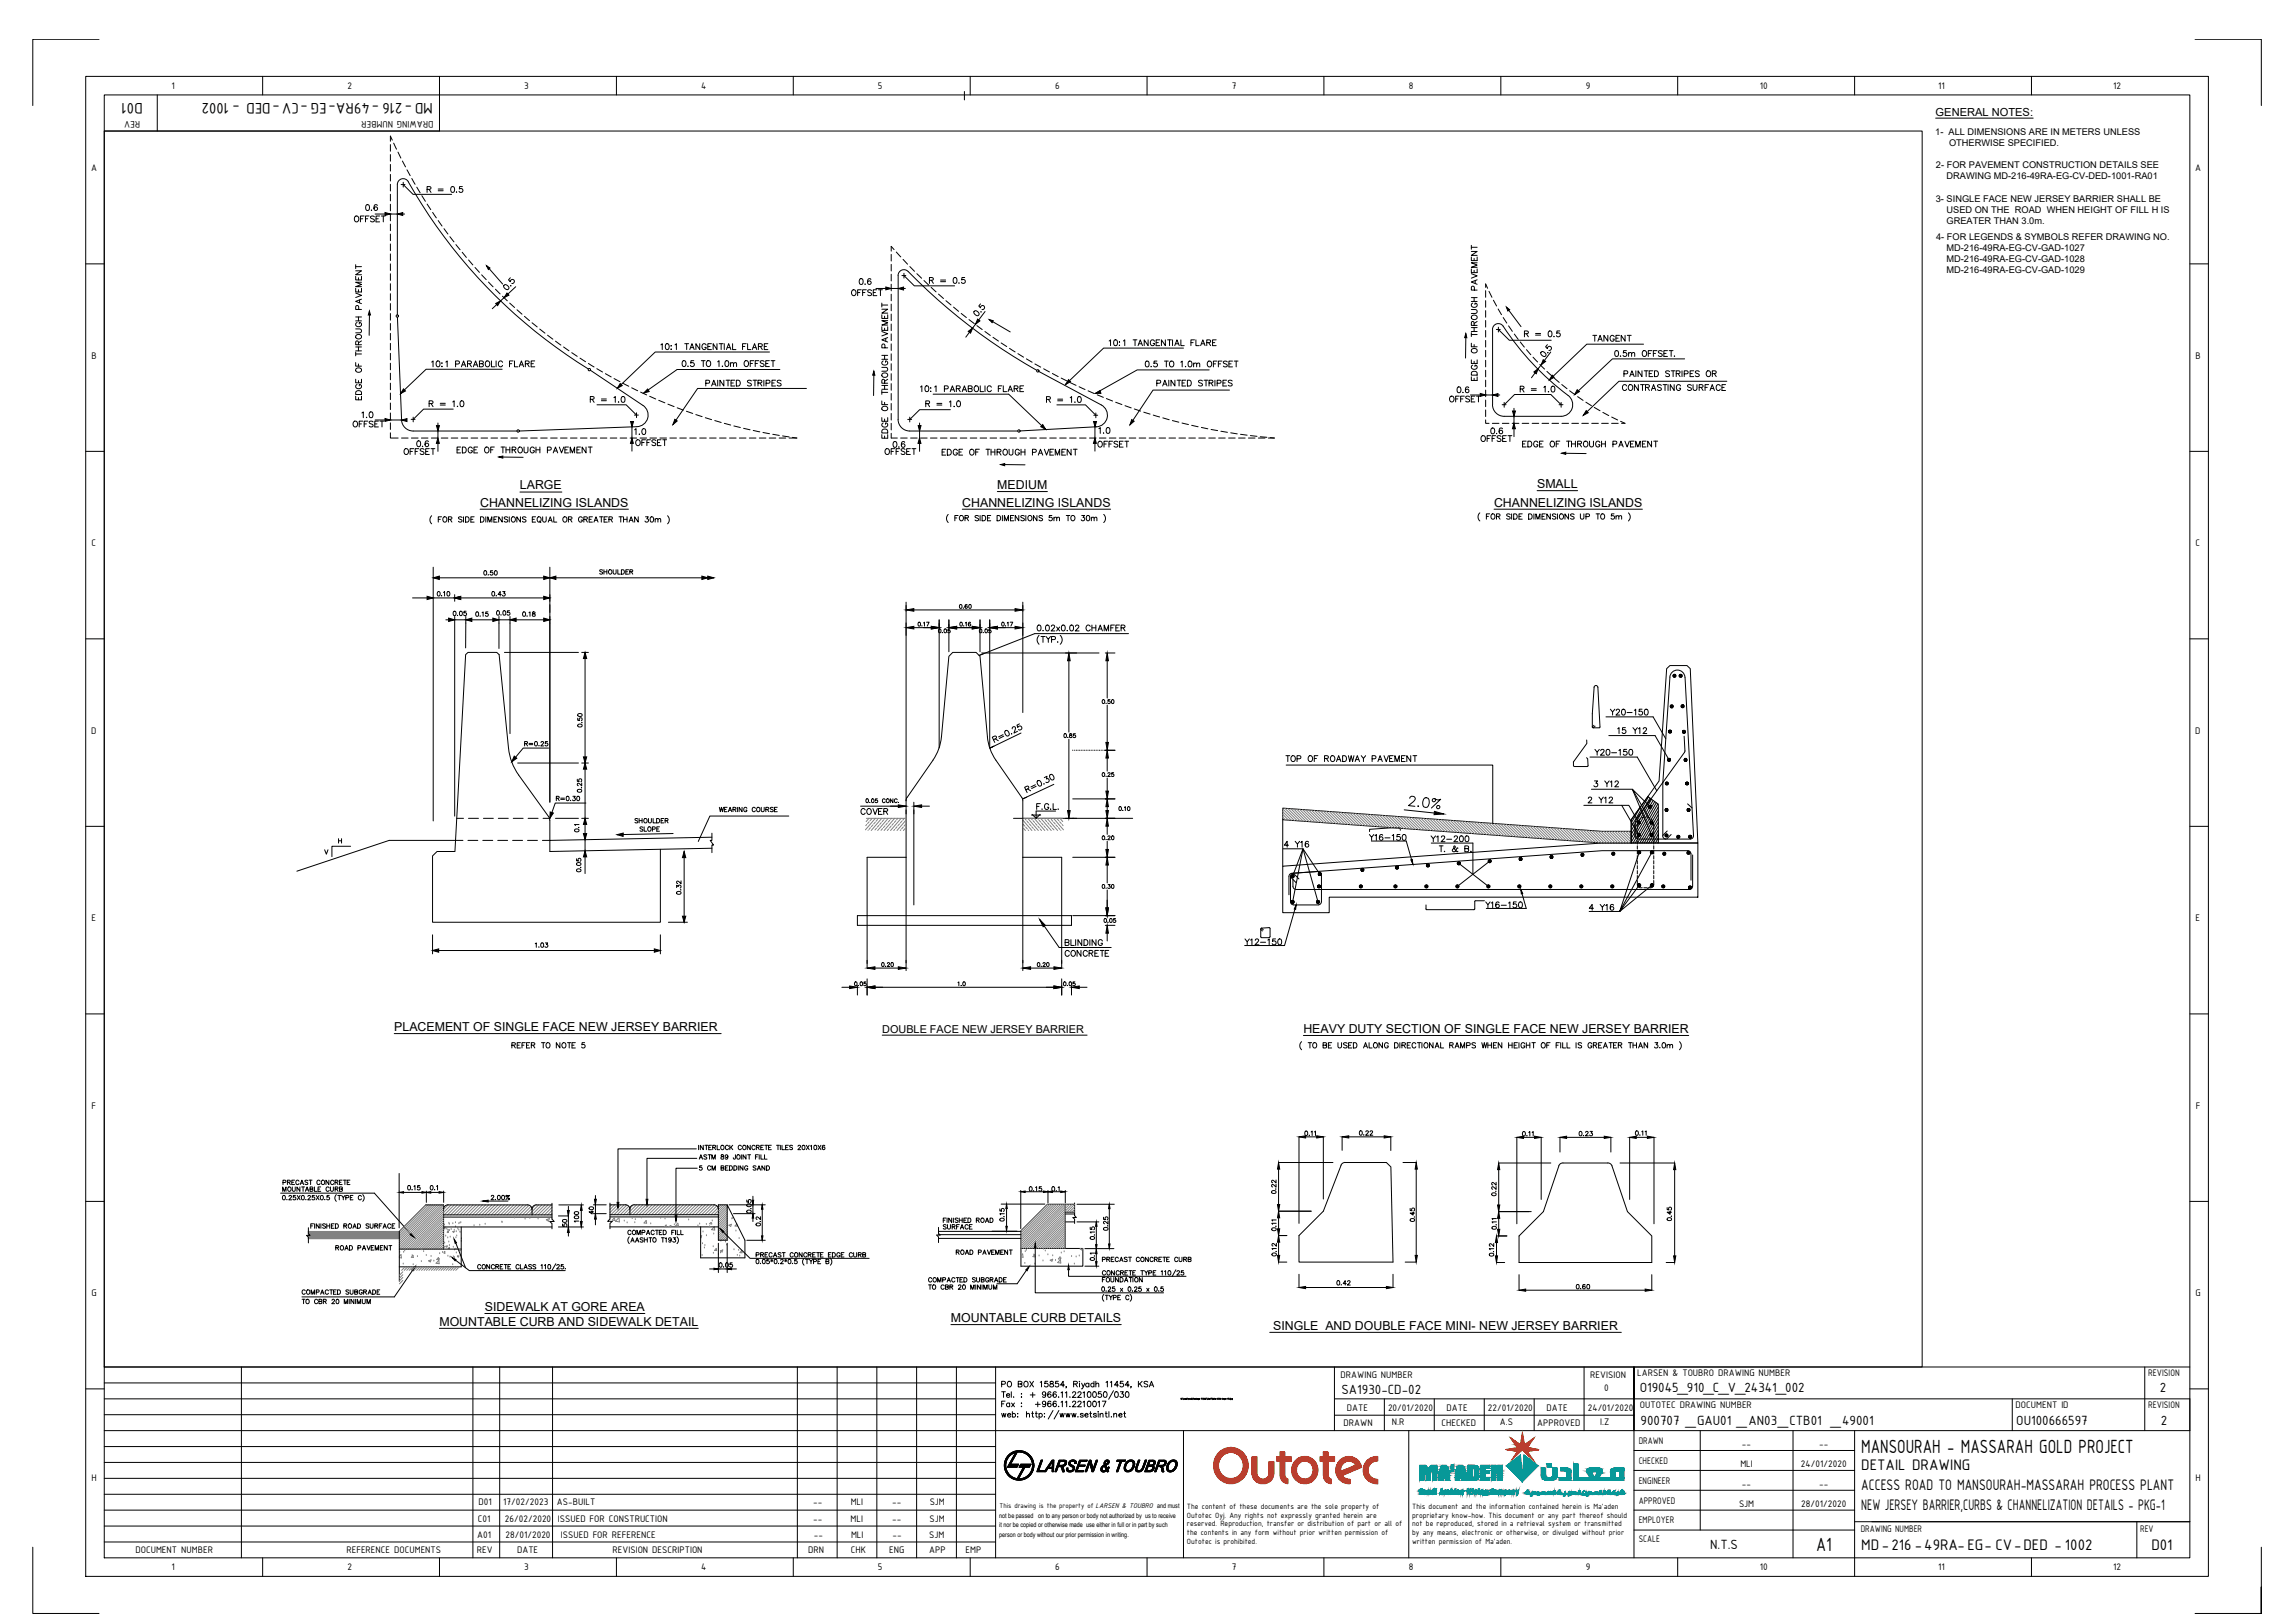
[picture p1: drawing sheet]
<svg xmlns="http://www.w3.org/2000/svg" width="1189mm" height="841mm" viewBox="0 0 1189 841" stroke-linecap="round" stroke-linejoin="round" font-family="sans-serif">
<defs><g id="words">
<g font-size="10.7">
<text x="965" y="753">MANSOURAH - MASSARAH GOLD PROJECT</text>
<text x="941" y="803">A1</text>
</g>
<g font-size="8.5">
<text x="74" y="53" transform="rotate(180 74 53)">D01</text>
<text x="224" y="53" transform="rotate(180 224 53)">MD-216 -49RA-EG -CV-DED - 1002</text>
<text x="965" y="762">DETAIL DRAWING</text>
<text x="965" y="772">ACCESS ROAD TO MANSOURAH-MASSARAH PROCESS PLANT</text>
<text x="965" y="783">NEW JERSEY BARRIER,CURBS &amp; CHANNELIZATION DETAILS - PKG-1</text>
<text x="965" y="803">MD-216 -49RA-EG- CV-DED - 1002</text>
<text x="1115" y="803">D01</text>
</g>
<g font-size="7.5">
<text x="695" y="722">SA1930-CD-02</text>
<text x="850" y="721">O19045_910_C_V_24341_002</text>
<text x="1119" y="721">2</text>
<text x="850" y="739">900707 _GAU01 _AN03_CTB01 _49001</text>
<text x="1045" y="739">OU100666597</text>
<text x="1120" y="739">2</text>
<text x="886" y="803">N.T.S</text>
</g>
<g font-size="6.6">
<text x="189" y="110">0.6</text>
<text x="481" y="148">R = 0.5</text>
<text x="440" y="155">OFFSET</text>
<text x="824" y="178">TANGENT</text>
<text x="341" y="182">10:1 TANGENTIAL FLARE</text>
<text x="353" y="191">0.5 TO 1.0m OFFSET</text>
<text x="841" y="196">PAINTED STRIPES OR</text>
<text x="840" y="204">CONTRASTING SURFACE</text>
<text x="189" y="208" transform="rotate(-90 189 208)">EDGE OF THROUGH PAVEMENT</text>
<text x="476" y="204">10:1 PARABOLIC FLARE</text>
<text x="542" y="210">R = 1.0</text>
<text x="750" y="210">OFFSET</text>
<text x="222" y="212">R = 1.0</text>
<text x="479" y="212">R = 1.0</text>
<text x="182" y="223">OFFSET</text>
<text x="328" y="226">1.0</text>
<text x="772" y="226">0.6</text>
<text x="215" y="233">0.6</text>
<text x="328" y="232">OFFSET</text>
<text x="461" y="228" transform="rotate(-90 461 228)">EDGE OF THROUGH PAVEMENT</text>
<text x="462" y="233">0.6</text>
<text x="767" y="230">OFFSET</text>
<text x="788" y="233">EDGE OF THROUGH PAVEMENT</text>
<text x="236" y="236">EDGE OF THROUGH PAVEMENT</text>
<text x="487" y="237">EDGE OF THROUGH PAVEMENT</text>
<text x="834" y="372">Y20-150</text>
<text x="837" y="381">15 Y12</text>
<text x="666" y="396">TOP OF ROADWAY PAVEMENT</text>
<text x="826" y="393">Y20-150</text>
<text x="822" y="417">2 Y12</text>
<text x="445" y="423">COVER</text>
<text x="709" y="437">Y16-150</text>
<text x="741" y="437">Y12-200</text>
<text x="665" y="440">4 Y16</text>
<text x="745" y="443">T. &amp; B.</text>
<text x="769" y="472">Y16-150</text>
<text x="823" y="473">4 Y16</text>
</g>
<g font-size="6.4">
<text x="269" y="254">LARGE</text>
<text x="517" y="253">MEDIUM</text>
<text x="797" y="253">SMALL</text>
<text x="249" y="263">CHANNELIZING ISLANDS</text>
<text x="499" y="263">CHANNELIZING ISLANDS</text>
<text x="774" y="263">CHANNELIZING ISLANDS</text>
<text x="204" y="534">PLACEMENT OF SINGLE FACE NEW JERSEY BARRIER</text>
<text x="675" y="535">HEAVY DUTY SECTION OF SINGLE FACE NEW JERSEY BARRIER</text>
<text x="251" y="679">SIDEWALK AT GORE AREA</text>
<text x="228" y="687">MOUNTABLE CURB AND SIDEWALK DETAIL</text>
<text x="493" y="685">MOUNTABLE CURB DETAILS</text>
<text x="660" y="689">SINGLE AND DOUBLE FACE MINI- NEW JERSEY BARRIER</text>
</g>
<g font-size="6.2">
<text x="220" y="101">R = 0.5</text>
<text x="183" y="116">OFFSET</text>
<text x="444" y="149">0.6</text>
<text x="789" y="176">R = 0.5</text>
<text x="574" y="180">10:1 TANGENTIAL FLARE</text>
<text x="836" y="186">0.5m OFFSET.</text>
<text x="223" y="191">10:1 PARABOLIC FLARE</text>
<text x="593" y="191">0.5 TO 1.0m OFFSET</text>
<text x="365" y="201">PAINTED STRIPES</text>
<text x="599" y="201">PAINTED STRIPES</text>
<text x="767" y="198" transform="rotate(-90 767 198)">EDGE OF THROUGH PAVEMENT</text>
<text x="305" y="210">R = 1.0</text>
<text x="754" y="205">0.6</text>
<text x="787" y="204">R = 1.0</text>
<text x="187" y="218">1.0</text>
<text x="569" y="226">1.0</text>
<text x="568" y="233">OFFSET</text>
<text x="208" y="237">OFFSET</text>
<text x="537" y="328">0.02x0.02 CHAMFER</text>
<text x="825" y="409">3 Y12</text>
<text x="536" y="421">F.G.L.</text>
<text x="551" y="491">BLINDING</text>
<text x="644" y="491">Y12-150</text>
<text x="551" y="497">CONCRETE</text>
<text x="264" y="544">REFER TO NOTE 5</text>
</g>
<text font-size="5.8" x="1003" y="60">GENERAL NOTES:</text>
<g font-size="5.7">
<text x="310" y="299">SHOULDER</text>
<text x="226" y="310">0.10</text>
<text x="254" y="310">0.43</text>
<text x="234" y="320">0.05</text>
<text x="246" y="321">0.15</text>
<text x="270" y="321">0.18</text>
<text x="303" y="378" transform="rotate(-90 303 378)">0.50</text>
<text x="288" y="416">R=0.30</text>
<text x="372" y="422">WEARING COURSE</text>
<text x="302" y="453" transform="rotate(-90 302 453)">0.05</text>
<text x="354" y="465" transform="rotate(-90 354 465)">0.32</text>
<text x="817" y="590">0.23</text>
<text x="254" y="623">2.00%</text>
<text x="301" y="635" transform="rotate(-90 301 635)">100</text>
<text x="522" y="634" transform="rotate(-90 522 634)">0.15</text>
<text x="734" y="634" transform="rotate(-90 734 634)">0.45</text>
<text x="160" y="638">FINISHED ROAD SURFACE</text>
<text x="395" y="636" transform="rotate(-90 395 636)">0.2</text>
<text x="488" y="638">SURFACE</text>
<text x="569" y="643" transform="rotate(-90 569 643)">0.15</text>
<text x="173" y="649">ROAD PAVEMENT</text>
<text x="391" y="653">PRECAST CONCRETE EDGE CURB</text>
<text x="663" y="652" transform="rotate(-90 663 652)">0.12</text>
<text x="775" y="652" transform="rotate(-90 775 652)">0.12</text>
<text x="372" y="658">0.05</text>
<text x="570" y="655">PRECAST CONCRETE CURB</text>
<text x="480" y="666">COMPACTED SUBGRADE</text>
<text x="570" y="666">FOUNDATION</text>
<text x="816" y="669">0.60</text>
<text x="156" y="672">COMPACTED SUBGRADE</text>
</g>
<text font-size="5.6" x="457" y="535">DOUBLE FACE NEW JERSEY BARRIER</text>
<g font-size="5.3">
<text x="89" y="46">1</text>
<text x="180" y="46">2</text>
<text x="272" y="46">3</text>
<text x="363" y="46">4</text>
<text x="455" y="46">5</text>
<text x="547" y="46">6</text>
<text x="638" y="46">7</text>
<text x="730" y="46">8</text>
<text x="822" y="46">9</text>
<text x="912" y="46">10</text>
<text x="1004" y="46">11</text>
<text x="1095" y="46">12</text>
<text x="73" y="63" transform="rotate(180 73 63)">REV</text>
<text x="225" y="63" transform="rotate(180 225 63)">DRAWING NUMBER</text>
<text x="47" y="89">A</text>
<text x="1138" y="89">A</text>
<text x="47" y="186">B</text>
<text x="1138" y="186">B</text>
<text x="47" y="283">C</text>
<text x="1138" y="283">C</text>
<text x="250" y="299">0.50</text>
<text x="496" y="316">0.60</text>
<text x="256" y="320">0.05</text>
<text x="475" y="326">0.17</text>
<text x="485" y="329">0.05</text>
<text x="497" y="326">0.16</text>
<text x="507" y="329">0.05</text>
<text x="518" y="326">0.17</text>
<text x="570" y="366">0.50</text>
<text x="47" y="380">D</text>
<text x="550" y="383">0.85</text>
<text x="1138" y="380">D</text>
<text x="271" y="388">R=0.25</text>
<text x="570" y="404">0.25</text>
<text x="303" y="412" transform="rotate(-90 303 412)">0.25</text>
<text x="579" y="421">0.10</text>
<text x="328" y="428">SHOULDER</text>
<text x="331" y="432">SLOPE</text>
<text x="570" y="436">0.20</text>
<text x="47" y="477">E</text>
<text x="571" y="479">0.05</text>
<text x="1138" y="477">E</text>
<text x="277" y="492">1.03</text>
<text x="456" y="502">0.20</text>
<text x="537" y="502">0.20</text>
<text x="47" y="575">F</text>
<text x="1138" y="575">F</text>
<text x="675" y="589">0.11</text>
<text x="703" y="589">0.22</text>
<text x="788" y="590">0.11</text>
<text x="847" y="589">0.11</text>
<text x="361" y="597">INTERLOCK CONCRETE TILES 20X10X6</text>
<text x="362" y="602">ASTM 89 JOINT FILL</text>
<text x="362" y="607">5 CM BEDDING SAND</text>
<text x="146" y="615">PRECAST CONCRETE</text>
<text x="210" y="618">0.15</text>
<text x="222" y="618">0.1</text>
<text x="146" y="618">MOUNTABLE CURB</text>
<text x="533" y="618">0.15</text>
<text x="663" y="620" transform="rotate(-90 663 620)">0.22</text>
<text x="776" y="621" transform="rotate(-90 776 621)">0.22</text>
<text x="391" y="630" transform="rotate(-90 391 630)">0.05</text>
<text x="309" y="630" transform="rotate(-90 309 630)">40</text>
<text x="488" y="635">FINISHED ROAD</text>
<text x="867" y="634" transform="rotate(-90 867 634)">0.45</text>
<text x="295" y="637" transform="rotate(-90 295 637)">50</text>
<text x="325" y="641">COMPACTED FILL</text>
<text x="575" y="639" transform="rotate(-90 575 639)">0.25</text>
<text x="663" y="639" transform="rotate(-90 663 639)">0.11</text>
<text x="495" y="651">ROAD PAVEMENT</text>
<text x="47" y="672">G</text>
<text x="480" y="669">TO CBR 20 MINIMUM</text>
<text x="570" y="670">0.25 x 0.25 x 0.5</text>
<text x="692" y="667">0.42</text>
<text x="1138" y="672">G</text>
<text x="156" y="677">TO CBR 20 MINIMUM</text>
<text x="695" y="714">DRAWING NUMBER</text>
<text x="824" y="714">REVISION</text>
<text x="849" y="713">LARSEN &amp; TOUBRO DRAWING NUMBER</text>
<text x="1113" y="713">REVISION</text>
<text x="831" y="721">0</text>
<text x="698" y="731">DATE</text>
<text x="719" y="731">20/01/2020</text>
<text x="750" y="731">DATE</text>
<text x="771" y="731">22/01/2020</text>
<text x="801" y="731">DATE</text>
<text x="823" y="731">24/01/2020</text>
<text x="850" y="730">OUTOTEC DRAWING NUMBER</text>
<text x="1045" y="730">DOCUMENT ID</text>
<text x="1113" y="730">REVISION</text>
<text x="696" y="739">DRAWN</text>
<text x="721" y="738">N.R</text>
<text x="747" y="739">CHECKED</text>
<text x="777" y="738">A.S</text>
<text x="797" y="739">APPROVED</text>
<text x="829" y="738">I.Z</text>
<text x="849" y="748">DRAWN</text>
<text x="903" y="750">--</text>
<text x="943" y="750">--</text>
<text x="849" y="759">CHECKED</text>
<text x="902" y="760">MLI</text>
<text x="933" y="760">24/01/2020</text>
<text x="47" y="768">H</text>
<text x="1138" y="768">H</text>
<text x="849" y="769">ENGINEER</text>
<text x="903" y="771">--</text>
<text x="943" y="771">--</text>
<text x="248" y="780">D01</text>
<text x="261" y="780">17/02/2023</text>
<text x="289" y="780">AS-BUILT</text>
<text x="421" y="780">--</text>
<text x="441" y="780">MLI</text>
<text x="462" y="780">--</text>
<text x="482" y="780">SJM</text>
<text x="849" y="779">APPROVED</text>
<text x="901" y="781">SJM</text>
<text x="934" y="781">28/01/2020</text>
<text x="248" y="789">C01</text>
<text x="262" y="789">26/02/2020</text>
<text x="289" y="789">ISSUED FOR CONSTRUCTION</text>
<text x="421" y="789">--</text>
<text x="441" y="789">MLI</text>
<text x="462" y="789">--</text>
<text x="482" y="789">SJM</text>
<text x="849" y="789">EMPLOYER</text>
<text x="247" y="797">A01</text>
<text x="262" y="797">28/01/2020</text>
<text x="291" y="797">ISSUED FOR REFERENCE</text>
<text x="422" y="797">--</text>
<text x="441" y="797">MLI</text>
<text x="463" y="797">--</text>
<text x="482" y="797">SJM</text>
<text x="964" y="794">DRAWING NUMBER</text>
<text x="1109" y="794">REV</text>
<text x="849" y="799">SCALE</text>
<text x="70" y="805">DOCUMENT NUMBER</text>
<text x="180" y="805">REFERENCE DOCUMENTS</text>
<text x="247" y="805">REV</text>
<text x="268" y="805">DATE</text>
<text x="317" y="805">REVISION DESCRIPTION</text>
<text x="419" y="805">DRN</text>
<text x="441" y="805">CHK</text>
<text x="461" y="805">ENG</text>
<text x="482" y="805">APP</text>
<text x="500" y="805">EMP</text>
<text x="89" y="814">1</text>
<text x="180" y="814">2</text>
<text x="272" y="814">3</text>
<text x="363" y="814">4</text>
<text x="455" y="814">5</text>
<text x="547" y="814">6</text>
<text x="638" y="814">7</text>
<text x="730" y="814">8</text>
<text x="822" y="814">9</text>
<text x="912" y="814">10</text>
<text x="1004" y="814">11</text>
<text x="1095" y="814">12</text>
</g>
<g font-size="4.9">
<text x="448" y="417">0.05 CONC.</text>
<text x="570" y="461">0.30</text>
<text x="442" y="512">0.05</text>
<text x="496" y="512">1.0</text>
<text x="550" y="512">0.05</text>
</g>
<g font-size="4.8">
<text x="1003" y="70">1- ALL DIMENSIONS ARE IN METERS UNLESS</text>
<text x="1010" y="76">OTHERWISE SPECIFIED.</text>
<text x="1003" y="87">2- FOR PAVEMENT CONSTRUCTION DETAILS SEE</text>
<text x="1009" y="93">DRAWING MD-216-49RA-EG-CV-DED-1001-RA01</text>
<text x="1003" y="104">3- SINGLE FACE NEW JERSEY BARRIER SHALL BE</text>
<text x="1009" y="110">USED ON THE ROAD WHEN HEIGHT OF FILL H IS</text>
<text x="1009" y="116">GREATER THAN 3.0m.</text>
<text x="1003" y="124">4- FOR LEGENDS &amp; SYMBOLS REFER DRAWING NO.</text>
<text x="1009" y="130">MD-216-49RA-EG-CV-GAD-1027</text>
<text x="1009" y="136">MD-216-49RA-EG-CV-GAD-1028</text>
<text x="1009" y="142">MD-216-49RA-EG-CV-GAD-1029</text>
</g>
<g font-size="4.3">
<text x="615" y="782">The content of these documents are the sole property of</text>
<text x="732" y="782">This document and the information contained herein is Ma'aden</text>
<text x="615" y="786">Outotec Oyj. Any rights not expressly granted herein are</text>
<text x="615" y="791">reserved. Reproduction, transfer or distribution of part or all of</text>
<text x="732" y="786">proprietary know-how. This document or any part thereof should</text>
<text x="732" y="791">not be reproduced, stored in a retrieval system or transmitted</text>
<text x="615" y="796">the contents in any form without prior written permission of</text>
<text x="732" y="796">by any means, electronic or otherwise, or divulged without prior</text>
<text x="615" y="800">Outotec is prohibited.</text>
<text x="732" y="800">written permission of Ma'aden.</text>
</g>
<text font-size="3.8" x="518" y="782">This drawing is the property of LARSEN &amp; TOUBRO and must</text>
<g font-size="3.5">
<text x="518" y="787">not be passed on to any person or body not authorized by us to receive</text>
<text x="518" y="792">it nor be copied or otherwise made use either in full or in part by such</text>
<text x="518" y="796">person or body without our prior permission in writing.</text>
</g>
</g></defs>
<!-- layer: RE-LEROY240 -->
<g fill="none" stroke="#000" stroke-width=".52">
<path d="M269 255h22M517 255h26M797 254h21M249 264h77M499 264h77M774 264h77M204 536h170M457 536h106M675 537h200M228 688h134M251 681h83M493 686h88"/>
<path d="M658 690h182"/>
</g>
<!-- layer: DIM -->
<g fill="none" stroke="#000" stroke-width=".52">
<path d="M225 299h145M225 294v131M285 294v122M214 310h71M236 319v104M241 319v17M259 319v17M264 319v61M470 312v103M474 316h52M530 312v57M231 321h54"/>
<path d="M261 338h39M301 338h4M303 338v115M487 321v67M492 321v17M508 321v17M509 338h61M513 321v67M517 325h9M573 338h5M574 342v20M574 365v20"/>
<path d="M832 371h25l6 12M268 395h32M284 388h-13l-6 7M301 395h4M573 389h5M574 393v7M824 392h25l10 18M834 381h24l7 13M304 416h-16l-3 8M446 418h24M474 416v53M556 414h22"/>
<path d="M574 403v7M574 418v2M821 417h23l5 9M825 409h21l10 24M840 417l9 16M855 418l-9-9 10 17M182 439h-10v5M288 424h12M301 424h4M349 432l-29 1M369 432v3h-1l2 3h-1v4M409 423h-41l-6 13"/>
<path d="M525 424h62M535 422l2 2M547 420h-10v4l2-2M574 428v4M574 436v4M665 440h10l9 13M675 440l-5 27M711 436h18l3 12M742 437h21v16M355 441v37M470 444v59M530 444v59"/>
<path d="M556 444h22M574 448v10M670 454l5-14 8 27M756 447l15 12M772 446l-17 13M850 442l-11 30 17-30M850 459l-11 13 17-13M346 478h10M449 474v28M550 474v28M556 474h19M574 461v9"/>
<path d="M672 469l-6 21h-21M788 461l3 10h-21M824 472h15M224 484v10M224 493h118M342 484v10M574 484v4M436 512h4M444 511v5M449 507v9M453 512h93M453 502h13"/>
<path d="M534 502h12M550 507v9M555 511v5M559 512h4M361 595h-41v29M673 589v45M686 589v32M696 589v7M699 589h18M721 589v7M786 589v45M799 589v33"/>
<path d="M808 589v8M812 589h19M835 589v8M845 589v33M857 589v45M145 618h49l20 22M207 608v28M209 618h21M221 617v6M230 617v6M309 620v15M361 600h-26v24"/>
<path d="M361 605h-11v26M390 620v13M529 617v20M531 618h21M543 617v6M552 617v6M663 602h28M663 606v18M727 602h7M734 606v45M777 606v18M777 603h27"/>
<path d="M840 603h28M868 606v45M160 639l1 1h-2l1 1v3M192 638h13M250 622h13M286 624v8l1 1h-2l1 1v3M289 636h13M290 624h12M295 625v16M308 629h6M308 624h6M316 623v9l-1 1h2l-1 1v3"/>
<path d="M373 637l16 15h61M378 624h19M380 629h11M395 624v19M486 639l1 1h-2l1 1v3M514 638h13M519 624h22M522 624v11M552 628h5M552 629h5M557 623v7l1 1h-2l1 1v2M558 633h11"/>
<path d="M558 624h19M568 633v23M575 624v23M663 628h17M777 628h17M777 631v6M215 656l-11 16h-48M236 653l7 5h50M236 644l5 13M368 658h14M372 644v15M377 644v15"/>
<path d="M387 643h10M533 657l-6 8h-10M537 647v23h66M554 658v3h61M562 647h15M562 656h7M663 640h4M663 654h4M728 654h6M776 640h5M776 654h4M863 654h5"/>
<path d="M673 660v7M677 667h41M722 660v7M787 661v8M791 669h62M856 661v8"/>
</g>
<!-- layer: TEXT -->
<g fill="none" stroke="#000" stroke-width=".52">
<path d="M224 267a2.9 2.9 0 0 0 0 4M227 269h1M229 268h-2v3M232 269h2v-1h-2v3M233 269l1 2M239 268h-1l1 2v1l-1-1M240 268v3M241 268h1a1.5 1.5 0 0 1 1 1 1.5 1.5 0 0 1-1 2h-1zM244 269h1M246 268h-2v3h2M249 268h1a1.5 1.5 0 0 1 1 1 1.5 1.5 0 0 1-1 2h-1zM252 268v3"/>
<path d="M253 271v-3l1 3 1-3v3M256 269h1M258 268h-2v3h2M260 268v3l-2-3v3M263 268h-2l2 1v1h-2M264 268v3M270 268v3l-2-3v3M273 268h-2l2 2-1 1-1-1M276 269h1M278 268h-2v3h2M280 270v1M281 268v2l1 1 1-1v-2"/>
<path d="M284 271l1-3 1 3M284 270h2M287 268v3h2M295 269h1v-1h-1v3M296 269v2M302 268a1.1 1.1 0 0 0-2 0 1.1 1.1 0 0 0 0 1 1.1 1.1 0 0 0 1 2 1.1 1.1 0 0 0 1-2h-1M303 269h1v-1h-1v3M304 269v2M305 269h1M307 268h-2v3h2M308 271l1-3 1 3M308 270h2"/>
<path d="M311 268h2M312 268v3M313 269h1M315 268h-2v3h2M316 269h1v-1h-1v3M316 269l1 2M321 268h2M322 268v3M323 269h2M323 268v3M325 268v3M326 271l1-3 1 3"/>
<path d="M326 270h2M331 268v3l-2-3v3M335 268h1l-1 1a.9 .9 0 0 1 1 1 1 1 0 0 1-2 0M340 269h1v2M340 269v2M341 269h1v2M346 267a2.9 2.9 0 0 1 0 4M491 267a2.9 2.9 0 0 0 0 4M495 268h1M497 267h-2v3M500 268h2v-1h-2v3M501 268l1 2"/>
<path d="M507 268h-2l2 1-1 1-1-1M508 267v3M509 267h1a1.5 1.5 0 0 1 1 1 1.5 1.5 0 0 1-1 2h-1zM512 268h1M513 267h-1v3h1M517 267h1a1.5 1.5 0 0 1 1 1 1.5 1.5 0 0 1-1 2h-1zM519 267v3M521 270v-3l1 3 1-3v3M524 268h1M525 267h-1v3h1M528 267v3l-2-3v3M531 268h-2l2 1-1 1-1-1"/>
<path d="M532 267v3M537 267v3l-1-3v3M540 268h-2l2 1v1l-2-1M545 267h-1v1a1 1 0 0 1 1 0 1 1 0 0 1 0 2 1 1 0 0 1-1-1M546 269l2-1v2M546 268v2M548 269l1-1v2M553 267h1M554 267v3M561 267h1l-1 1a1.1 1.1 0 0 1 1 2 1.1 1.1 0 0 1-2-1M566 269l1-1v2M566 268v2"/>
<path d="M567 269l1-1v2M572 267a2.8 2.8 0 0 1 0 4M767 266a2.8 2.8 0 0 0 0 4M770 268h1M772 266h-2v3M776 268l1-1-1-1v3M776 268l1 1M783 267l-2-1v1l1 1 1 1h-2M783 266v3M784 266h1a1.5 1.5 0 0 1 1 2 1.5 1.5 0 0 1-1 1h-1zM787 268h1M789 266h-2v3h2"/>
<path d="M792 266h1a1.5 1.5 0 0 1 1 2 1.5 1.5 0 0 1-1 1h-1zM795 266v3M796 269v-3l1 3 1-3v3M799 268h1M801 266h-2v3h2M803 266v3l-1-3v3M806 267l-1-1v1l1 1v1h-1M807 266v3M813 266v3l-2-3v3M816 267l-1-1-1 1 2 1-1 1h-1M819 266v2l1 1h1v-3M822 268h1l1-1-2-1v3"/>
<path d="M827 266h2M828 266v3M836 266h-1v1a1 1 0 0 1 1 0 1 1 0 0 1 0 2 1 1 0 0 1-1 0M837 268l2-1v2M837 267v2M839 268l1-1v2M844 266a2.8 2.8 0 0 1 0 4M470 323v6M474 325h9M487 321v4M552 338h6M554 342v37"/>
<path d="M554 383v37M470 420v2M474 420v2M478 418h4M175 435v2M175 436h2M177 435v2M300 429h.1M300 427h-2v1M552 424h6M168 440l1 3 1-3M539 477l10 14h27"/>
<path d="M675 540a2.8 2.8 0 0 0 0 4M870 540a2.8 2.8 0 0 1 0 4M678 540h2M679 540v3M686 542l1-1-1-1v3h1v-1M688 542h1M690 540h-2v3h2M693 540v2l1 1h1v-3M698 541h-2l2 1-1 1h-1M699 542h1M701 540h-2v3h2M701 540h1a1.5 1.5 0 0 1 1 2 1.5 1.5 0 0 1-1 1h-1z"/>
<path d="M707 543l1-3 1 3M707 542h1M710 540v3h1M716 540v3l-1-3v3M719 541a1 1 0 0 0-1-1 1 1 0 0 0 0 1 1.1 1.1 0 0 0 0 2 1.1 1.1 0 0 0 1 0v-1M723 540h1a1.5 1.5 0 0 1 1 2 1.5 1.5 0 0 1-1 1h-1zM725 540v3M727 542l1-1-1-1v3M727 542l1 1M729 542h1M731 540h-2v3h2M734 541a1 1 0 0 0-1-1 1 1 0 0 0-1 1 1.1 1.1 0 0 0 0 2 1.1 1.1 0 0 0 2 0v-1"/>
<path d="M735 540h1M735 540v3M737 540v3M743 540v3l-2-3v3M744 543l1-3 1 3M744 542h1M747 540v3h1M751 542l2-1-2-1v3M752 542l1 1M754 543l1-3 1 3M754 542h2M757 543v-3l1 3 1-3v3"/>
<path d="M760 542h2v-1l-2-1v3M765 541h-2l2 1-1 1h-1M768 540l1 3v-3l1 3 1-3M771 542h2M771 540v3M773 540v3M774 542h1M776 540h-2v3h2M778 540v3l-2-3v3M782 542h2M782 540v3M784 540v3"/>
<path d="M785 542h1M786 540h-1v3h1M787 540v3M790 541a1 1 0 0 0-1-1 1 1 0 0 0-1 1 1.1 1.1 0 0 0 1 2 1.1 1.1 0 0 0 1 0v-1M791 542h2M791 540v3M793 540v3M794 540h2M795 540v3M802 542h1M803 540h-1v3M806 542h2"/>
<path d="M808 540h-2v3M809 540v3M810 540v3h1M812 540v3h2M817 540v3M820 541h-2l2 1-1 1h-1M825 541a1 1 0 0 0-1-1 1 1 0 0 0-1 1 1.1 1.1 0 0 0 0 2 1.1 1.1 0 0 0 2 0v-1h-1M826 542l1-1-1-1v3M827 542l1 1M828 542h1M830 540h-2v3h2M831 543l1-3 1 3"/>
<path d="M831 542h2M834 540h2M835 540v3M836 542h1M838 540h-2v3h2M839 542l1-1-1-1v3M840 542l1 1M844 540h2M845 540v3M846 542h2M846 540v3M848 540v3"/>
<path d="M849 543l1-3 1 3M850 542h1M854 540v3l-2-3v3M858 540h1l-1 1a1.1 1.1 0 0 1 1 2 1 1 0 0 1-2 0M860 543h.1M864 542l1-1v2M864 541v2M865 542l2-1v2M775 635h.1M776 633h-3l1 1M776 631h-3l1 1"/>
<circle cx="231" cy="269" r="1.2"/>
<circle cx="266" cy="269" r="1.3"/>
<circle cx="279" cy="269" r="1.2"/>
<circle cx="293" cy="269" r="1.3"/>
<circle cx="338" cy="269" r="1.2"/>
<circle cx="498" cy="268" r="1.2"/>
<circle cx="534" cy="268" r="1.2"/>
<circle cx="556" cy="268" r="1.3"/>
<circle cx="564" cy="268" r="1.2"/>
<circle cx="774" cy="268" r="1.3"/>
<circle cx="809" cy="268" r="1.3"/>
<circle cx="831" cy="268" r="1.3"/>
<circle cx="299" cy="430" r="1"/>
<circle cx="681" cy="542" r="1.2"/>
<circle cx="713" cy="542" r="1.2"/>
<circle cx="739" cy="542" r="1.2"/>
<circle cx="800" cy="542" r="1.3"/>
<circle cx="862" cy="542" r="1.3"/>
<circle cx="774" cy="636" r="1"/>
</g>
<!-- layer: L1 -->
<path d="M236 435h-34l-48 16" fill="none" stroke="#000" stroke-width=".52"/>
<!-- layer: DIM1 -->
<g fill="#000" stroke="#000" stroke-width=".52">
<path d="M206 111l3-1v2zM252 138l2 1-1 1zM257 157l2-1-1 2zM263 152l1 1-3 1zM459 149h3l-3 1zM466 150l2-1v1zM781 159l1 1-1 1zM191 161l1 2h-1zM502 172l2-2-1 3zM507 165l1 1-2 2zM513 166h2l-1 1zM760 173v2h-1z"/>
<path d="M453 192v2h-1zM554 197l1 1-3 1zM795 193l2-2-1 3zM800 186l1 1-2 2zM804 194l1 2-2 1zM209 202l1 1-2 1zM208 218l3-1v1zM321 199l1 1-2 1zM336 202v1l-2 1zM568 204l2-2 1 2zM774 205l2-1v1zM785 219v3h-1z"/>
<path d="M784 213h1v3zM817 202l2 1-3 1zM822 213l1 1-2 1zM227 227l1 3h-2zM226 221h2l-1 2zM327 218h1v3zM350 217l1 1-2 2zM477 227v3h-1zM476 221h1v2zM540 220l2 2-3-1zM567 218h1l-1 3zM587 217l1 1-2 2z"/>
<path d="M809 235l2-1v1zM519 241l2-1v1zM225 299h3v1zM285 299h3v1zM282 299h3l-3 1zM364 299h3l-3 1zM367 299h3l-3 1zM221 309l4 1-4 1zM236 310l2-1v1zM236 310l3-1v2zM282 309l3 1-3 1zM255 320l4 1-4 1z"/>
<path d="M264 321l3-1v2zM282 320l3 1-3 1zM303 338l1 3h-2zM267 392l1 1-3 2zM302 392h2l-1 3zM303 395l1 4h-2zM285 421h2l-2 3zM302 432h2l-1 3zM303 424l1 3h-2zM320 433l3-1v1zM303 441l1 3h-2zM355 441v3h-1z"/>
<path d="M354 475h1v3zM224 493l3-1v1zM339 492l3 1h-3z"/>
</g>
<!-- layer: conc1 -->
<g fill="none" stroke="#000" stroke-width=".52">
<path d="M826 355h1l1 1 1 21h-4zM826 376l-1 1M827 376l-1 1M484 394l-14 19M488 382l-2 7-3 5M488 382l4-42 2-2h12l2 2 4 42 1 6 2 5 15 21v30h20v30M822 393h1v4h-7h-1M822 383v2l-7 10v2M470 413v2v29h-21v30M236 435h4M237 424h3M242 435h6"/>
<path d="M243 424h5M250 435h5M251 424h5M258 435h5M258 424h5M266 435h5M266 424h5M273 435h6M274 424h5M281 435h4v-11l-17-23-2-5-2-5-5-52-2-1h-14l-2 1-5 102M281 424h4M369 434l-84 1v6l84-1"/>
<path d="M342 440v38h-118v-34l2-3h10M665 449l165-12h50v28h-191v8h-24zM444 474h111v6h-111zM739 469v2h25M764 467v4M769 467h-5M653 482h1M654 481h-1v4M654 481h4v4M654 481l1 1M697 602l-2 1-9 25-13 12v14h49l-1-49-3-3h-21M808 604l1-1h1h24h1l8 25 13 12v14h-69v-14l13-12 8-24"/>
</g>
<!-- layer: L-2 -->
<g fill="none" stroke="#000" stroke-width=".52">
<path d="M207 638l14-14h9v23M207 638v26M230 631h56M230 636h56M230 630h56M239 636v20h-32M276 627v3M286 624h-9l-1 1v2l-1-2-2-1h-41l-2 1v2M316 624h8M316 631h56M316 629h56M316 636h56"/>
<path d="M324 624l2 1v2M326 627v2M329 624l-2 1-1 2M329 624h41M370 624l1 1 1 2M377 624h-5v19h5v-19l9 19v9h-23v-16M486 640h43M486 638h43M552 624v23M552 633h5M557 624h-14l-14 14v18h32v-9h-32M207 647h32"/>
<path d="M486 642h43"/>
</g>
<!-- layer: HACH -->
<g fill="none" stroke="#808080" stroke-width=".52">
<path d="M221 624l-14 14M222 624l-15 15M223 624l-16 17M224 624l-17 18M225 624l-18 19M226 624l-19 20M228 624l-21 21M229 624l-22 22M230 624l-23 23M230 626l-22 21M230 628l-20 19M230 629l-18 18"/>
<path d="M230 630l-17 17M230 631l-16 16M230 632l-15 15M230 633l-14 14M230 635l-13 12M230 636l-12 11M230 637l-11 10M230 638l-9 9M230 639l-8 8M230 636h1v1h-1M230 635h.1M232 637h.1"/>
<path d="M232 639v-1v1zM232 639h.1M232 624l-23 23M233 634h.1M233 638h.1M234 631h.1M234 637h.1M234 624l-4 4M235 638v1zM235 634h.1M235 637h.1M235 624l-5 6"/>
<path d="M236 634h.1M236 636h.1M236 638h.1M237 624l-5 6M237 637h.1M238 637h.1M238 634h.1M238 638h.1M239 639h.1M239 624l-5 6M239 634h.1M240 624l-5 6"/>
<path d="M242 624l-5 6M244 624l-6 6M245 624l-5 6M246 635h.1M247 624l-5 6M248 624l-5 6M249 635h.1M250 624l-5 6M251 631h.1M251 634h.1M252 624l-6 6M253 624l-5 6"/>
<path d="M255 624l-5 6M257 624l-6 6M258 624l-5 6M260 624l-5 6M260 633h.1M261 624l-5 6M263 624l-5 6M265 624l-6 6M266 624l-5 6M267 631h.1M268 624l-5 6M269 624l-5 6"/>
<path d="M271 624l-5 6M272 632h.1M273 624l-5 6M274 625l-5 5M275 631h.1M275 625l-4 5M278 624l-6 6M279 632h.1M279 624l-5 6M281 624l-5 6M282 624l-5 6M283 632l2-1-1 2z"/>
<path d="M284 624l-5 6M286 624l-5 6M286 626l-4 4M286 627l-2 3M286 629l-1 1M316 633h.1M317 624l-1 1M318 631l1 1h-2zM319 624l-3 3M320 624l-4 4M321 631v2h-2zM322 624l-5 5"/>
<path d="M323 624l-5 5M324 633h.1M325 624l-5 5M325 634h.1M326 625l-5 4M328 631h.1M328 624l-5 5M329 634h.1M329 632h.1M330 624l-5 5M331 624l-5 5M332 631h.1"/>
<path d="M333 624l-5 5M335 624l-5 5M335 632v2h-1zM336 624l-5 5M337 634h.1M338 631h.1M338 624l-5 5M340 624l-6 5M341 624l-5 5M342 631h.1M343 624l-5 5M344 636l1-1v1"/>
<path d="M344 624l-5 5M345 632h.1M346 624l-5 5M348 624l-5 5M349 624l-5 5M349 635h.1M350 635l1-1 1 1M351 624l-5 5M353 624l-6 5M354 624l-5 5M356 624l-5 5M357 632h.1"/>
<path d="M357 624l-5 5M359 624l-5 5M361 624l-5 5M362 635h.1M362 624l-5 5M363 634h.1M364 624l-5 5M364 638h.1M366 624l-6 5M366 634h.1M367 624l-5 5M367 636l1-1v1"/>
<path d="M368 633v1h1v-1M369 624l-5 5M369 633h.1M370 639h.1M370 636v1h-1zM370 624l-5 5M371 625l-4 4M372 626l-4 3M372 627l-2 2M373 624l-1 1M374 624l-2 2M375 624l-3 3"/>
<path d="M376 624l-4 4M377 624l-5 5M377 626l-5 4M377 627l-5 4M377 628l-5 4M377 629l-5 5M377 630l-5 5M377 631l-5 5M377 632l-5 5M377 634l-5 4M377 635l-5 4M377 636l-5 4"/>
<path d="M377 637l-5 5M377 638l-5 5M377 639l-4 4M378 635l1-1v2zM379 632h.1M380 631h.1M381 638h.1M382 634v1h-1zM543 624l-14 14M544 624l-15 15M545 624l-16 16M546 624l-17 17"/>
<path d="M548 624l-19 18M549 624l-20 20M550 624l-21 21M551 624l-22 22M552 624l-23 23M552 625l-22 22M552 627l-19 20M552 629l-18 18M552 630l-17 17M552 631l-16 16M552 632l-15 15M552 633l-14 14"/>
<path d="M552 634l-13 13M552 635l-12 12M552 637l-10 10M552 638l-9 9M552 639l-8 8M552 640l-7 7M553 624l-1 1M554 624l-23 23M556 624l-4 4M557 624l-4 4M557 625l-3 3M557 627l-2 1"/>
<path d="M557 628h.1M207 651l1-1v2h-1M207 649h.1M209 659l-2 2M209 655h.1M209 649h.1M210 648h.1M210 657l-2 1M211 657l-2 1M213 656l-2 2M214 651h.1M214 656l-2 2"/>
<path d="M214 650v2h-1zM214 655h.1M215 657l-2 1M216 651h.1M216 656l-1 2M218 656l-2 2M218 654h.1M219 648h.1M219 657l-2 1M220 649h.1M220 656l-2 2M221 651h.1"/>
<path d="M222 656l-2 2M222 653h1v1zM223 656l-2 2M223 651h.1M224 657l-2 1M225 653h.1M225 656l-1 2M227 656l-2 2M227 652v1h-1zM227 653l1 2h-2zM228 653h.1M228 650h.1"/>
<path d="M228 656l-2 2M229 656l-2 2M229 649h.1M230 640l-7 7M230 641l-6 6M230 643l-5 4M230 644l-4 3M230 645l-3 2M230 646l-1 1M230 647h.1M230 649l1-1v1h-1M230 656l-1 2"/>
<path d="M230 644h.1M230 646h.1M231 641h.1M231 646h1zM232 657l-2 1M232 641h.1M232 651h.1M233 644h.1M233 646v1h-1zM233 645h.1M233 656l-2 2M233 651h.1"/>
<path d="M233 641h.1M234 656l-2 2M235 655h.1M235 646h.1M235 651h.1M235 643h.1M235 656l-1 2M236 648h.1M236 652h.1M236 644h.1M236 641h.1M236 647h.1"/>
<path d="M236 649h.1M237 640h.1M237 656l-2 2M237 651h1zM237 651h.1M238 647v1l1-1M238 656l-2 2M239 651h.1M239 643h.1M239 642h.1M363 641l1-1-1 1M363 641h.1"/>
<path d="M364 651h.1M364 644h.1M365 647h.1M365 645h.1M366 640h.1M370 646h.1M370 649h.1M371 647v1h-1zM372 650h.1M373 648h2l-1 1zM373 649h.1M374 643h.1"/>
<path d="M376 644h.1M377 645h.1M377 640l-2 3M377 641l-1 2M377 643h.1M380 648h.1M382 651h.1M383 648h.1M383 642h.1M383 651h.1M384 648l1 1h-2zM529 651l1-1v2l-1-1"/>
<path d="M529 649h.1M531 655h.1M531 649h.1M532 648h.1M536 650h.1M536 650v1h-1zM536 655h.1M538 651h.1M541 653h.1M541 647h.1M542 648h.1M543 650h.1"/>
<path d="M544 653h2l-1 1zM546 651h.1M547 653h.1M549 651l1 1h-2zM550 653v2l-2-1zM550 652h.1M550 649h.1M551 649h.1M552 641l-6 6M552 642l-5 5M552 643l-4 4M552 644l-2 3"/>
<path d="M552 646l-1 1M552 647h.1M555 651h.1M557 655h.1M558 651h.1M559 651h.1M560 647l1 1v-1M209 661l-2 1M209 663l-2 2M209 662l-2 2"/>
</g>
<!-- layer: DIM -->
<g fill="#000" stroke="#000" stroke-width=".52">
<path d="M470 316l4-1v2zM526 315l4 1-4 1zM483 325h4l-4 1zM492 325h4v1zM504 325h4l-4 1zM513 325h4v1zM526 325h4l-4 1zM574 338v4h-1zM574 389v4h-1zM573 385h1v4zM573 410h1v4zM574 414v4h-1z"/>
<path d="M573 420h1v4zM574 424v4h-1zM574 444v4h-1zM573 440h1v4zM573 470h1v4zM574 480v4h-1zM440 511l4 1h-4zM449 512l4-1v1zM449 502l4-1v1zM466 501l4 1h-4zM530 502l4-1v1zM546 511l4 1h-4z"/>
<path d="M546 501l4 1h-4zM673 589h4v1zM682 589h4l-4 1zM696 589h3v1zM717 589h4l-4 1zM786 589h4v1zM795 589h4l-4 1zM808 589h4v1zM831 589h4l-4 1zM845 589h3v1zM854 589h3l-3 1zM207 618h2z"/>
<path d="M219 618h2h-2zM228 618h2h-2zM529 618l2-1v1zM541 617l2 1h-2zM543 618l2-1v1zM550 617l2 1h-2zM663 602v4h-1zM734 602l1 4h-2zM777 603v3h-1zM868 603v3h-1zM213 639l2 2-2-1zM250 622h3v1z"/>
<path d="M295 636v3h-1zM294 627h1v3zM301 624l1 3h-1zM308 621h1v3zM320 623h1l-1 3zM335 621h1l-1 3zM350 630h1l-1 3zM373 637l2 1v1zM395 624v3zM521 635h1v3zM575 624v2zM663 628v3h-1z"/>
<path d="M662 624h1v4zM777 628v3h-1zM776 637h1v3zM776 624h1v4zM215 656l-1 2h-1zM234 652l2 1zM235 642l2 2h-1zM395 640v3zM532 658l1-2-1 2zM537 644v3h-1zM554 656v2h-1zM568 647l1 3h-1z"/>
<path d="M568 654h1l-1 2zM568 645h1l-1 2zM575 645v2zM663 640v4h-1zM662 651h1v3zM733 651h2l-1 3zM776 640v4h-1zM867 651h1v3zM673 667h4v1zM718 667h4l-4 1zM787 669l4-1v1zM853 668l3 1h-3z"/>
<circle cx="556" cy="389" r=".1"/>
<circle cx="558" cy="389" r=".1"/>
<circle cx="559" cy="389" r=".1"/>
<circle cx="560" cy="389" r=".1"/>
<circle cx="563" cy="389" r=".1"/>
<circle cx="564" cy="389" r=".1"/>
<circle cx="565" cy="389" r=".1"/>
<circle cx="566" cy="389" r=".1"/>
<circle cx="567" cy="389" r=".1"/>
<circle cx="569" cy="389" r=".1"/>
<circle cx="570" cy="389" r=".1"/>
<circle cx="572" cy="389" r=".1"/>
<circle cx="573" cy="389" r=".1"/>
<circle cx="574" cy="389" r=".1"/>
</g>
<!-- layer: TEXT1 -->
<g fill="none" stroke="#000" stroke-width=".52">
<path d="M264 144v1v1a1.1 1.1 0 0 1 2-1 1.1 1.1 0 0 1 1 1 1.1 1.1 0 0 1-2 1M265 148h.1M508 157l-1 2 1 1a1.1 1.1 0 0 1 1-2 1.1 1.1 0 0 1 1 1 1.1 1.1 0 0 1-1 1M508 162h1M802 179l-1 1 1 1a1.1 1.1 0 0 1 1-2 1.1 1.1 0 0 1 1 2 1.1 1.1 0 0 1-1 1M802 183h.1M473 232h2M474 232v4M538 329a3 3 0 0 0 0 5M541 330v3M542 330l1 1 1-1M543 331v2"/>
<path d="M545 331h2v-1h-2v3M548 333h.1M549 329a3 3 0 0 1 0 5M525 378v-1h1l-1 3 2-1M528 375l-1 1v1a1.1 1.1 0 0 1 2-1 1.1 1.1 0 0 1 0 2 1.1 1.1 0 0 1-1 0M515 383l1-1h-2l2 3M516 383l1 1M520 381l-3 1M520 381l-2 2M524 380h.1M532 409l1-1v-1l-2 1 1 3M533 409l1 1"/>
<path d="M537 407l-3 1M537 407l-2 2M541 406h.1M541 403l2-1-1 2a1.1 1.1 0 0 1 2 1 1 1 0 0 1-2 0M153 619h-1v1a.8 .8 0 0 1 1 0 1 1 0 0 1 0 2 .8 .8 0 0 1-1-1M154 619l2 3M156 619l-2 3M163 619h-1v1a.8 .8 0 0 1 1 0 1 1 0 0 1 0 2 .8 .8 0 0 1-1-1M164 619l1 3M165 619l-1 3M171 619h-1l-1 1a1 1 0 0 1 2 0 1 1 0 0 1 0 2 1.1 1.1 0 0 1-2-1M174 619a2.3 2.3 0 0 0 0 4"/>
<path d="M176 619v3M177 619l1 2 1-2M183 619h-1v3h1M188 619a2.3 2.3 0 0 1 0 4M547 617h1M548 615h1v2M149 622h.1M150 620v-1l1 1-1 2h1M158 622h1M160 620v-1l1 1-2 2h2M168 622h.1M178 621v1"/>
<path d="M179 621h2v-1l-2-1v3M182 621h.1M187 620a.8 .8 0 0 0-1-1 .8 .8 0 0 0 0 1v1a.8 .8 0 0 0 0 1 .8 .8 0 0 0 1-1M249 656a.8 .8 0 0 0-1-1 .8 .8 0 0 0 0 1v1a.9 .9 0 0 0 0 1 .9 .9 0 0 0 1-1M254 655v3l-2-3v3M256 656a.9 .9 0 0 0-1-1 .9 .9 0 0 0 0 1 1 1 0 0 0 0 1 1 1 0 0 0 1 0M257 656h1v-1h-1v3M258 656v2M259 656h1M261 655h-2v3h2M261 655h2M262 655v3"/>
<path d="M263 656h1M265 655h-2v3h2M269 656a.9 .9 0 0 0-1-1 .9 .9 0 0 0-1 1v1a.9 .9 0 0 0 1 1 .9 .9 0 0 0 1-1M270 655v3h1M272 658v-3l1 3M272 657h1M275 656h-1l1 1v1l-1-1M278 656h-2l2 1-1 1-1-1M280 656l1-1v3M282 656l1-1v3M288 655l-2 3M289 656v-1l1 1-2 2h2"/>
<path d="M292 655h-1v1a.8 .8 0 0 1 1 0 .8 .8 0 0 1 0 1 .8 .8 0 0 1-1 0M293 657h.1M326 641a2.4 2.4 0 0 0 0 3M327 644l1-3 1 3M327 643h1M329 644l1-3 1 3M330 643h1M333 642h-1l1 1v1l-1-1M334 641v3M335 641v3M337 641v3M344 641v3"/>
<path d="M345 642v-1v3M348 642a.7 .7 0 0 1-1 1 .7 .7 0 0 1 0-1 .7 .7 0 0 1 1 0v2l-1-1M349 641h1l-1 1a.8 .8 0 0 1 1 1 .8 .8 0 0 1-1 0M351 641a2.4 2.4 0 0 1 0 3M394 655h.1M399 653h-2v1a1.1 1.1 0 0 1 2-1 1.1 1.1 0 0 1-1 2 .8 .8 0 0 1-1-1M403 655h1M405 653h1l-2 2h2M411 655h.1M413 653h-1v1a.8 .8 0 0 1 1 0 .8 .8 0 0 1 0 1 .8 .8 0 0 1-1-1M417 652a2.4 2.4 0 0 0 0 4M418 653v2"/>
<path d="M420 654v1M422 654h1v-1h-1v2M425 653h-1v2h1M428 654h1v-1h-1v2h1v-1M430 652a2.4 2.4 0 0 1 0 4M567 651h.1M567 649h-2v1M573 659a.8 .8 0 0 0-1-1 .8 .8 0 0 0-1 1 1.1 1.1 0 0 0 1 2 1 1 0 0 0 1-1M578 658v3l-2-3v3M580 659a.8 .8 0 0 0-1-1 .8 .8 0 0 0-1 1v1a.9 .9 0 0 0 1 1 .9 .9 0 0 0 1-1M581 660l1-1-1-1v3M584 658h-1v3"/>
<path d="M585 658h2M586 658v3M588 658h-1v3M591 658h2M592 658v3M593 658l1 2 1-2M595 660h2v-1l-2-1v3M598 660h1M599 658h-1v3h1M602 659v-1v3M604 659v-1v3M609 658l-2 4"/>
<path d="M610 659v-1l1 1-1 2h1M613 658h-1v1a.8 .8 0 0 1 1 0 1 1 0 0 1 0 2 .8 .8 0 0 1-1-1M572 671a2.4 2.4 0 0 0 0 3M574 671v3M575 671l1 1 1-1M576 672v2M577 672h1v-1h-1v3M579 672h1M581 671h-2v3h2M585 672a.9 .9 0 0 0-1-1 .9 .9 0 0 0-1 1v1a.9 .9 0 0 0 1 1 .9 .9 0 0 0 1-1M586 671a2.4 2.4 0 0 1 0 3"/>
<circle cx="262" cy="149" r="1.4"/>
<circle cx="506" cy="162" r="1.4"/>
<circle cx="800" cy="183" r="1.4"/>
<circle cx="460" cy="234" r="1.4"/>
<circle cx="522" cy="380" r="1.4"/>
<circle cx="539" cy="406" r="1.4"/>
<circle cx="545" cy="403" r="1.4"/>
<circle cx="546" cy="616" r="1"/>
<circle cx="147" cy="621" r="1"/>
<circle cx="157" cy="621" r="1"/>
<circle cx="167" cy="621" r="1"/>
<circle cx="251" cy="656" r="1.1"/>
<circle cx="285" cy="656" r="1"/>
<circle cx="339" cy="642" r="1"/>
<circle cx="393" cy="654" r="1"/>
<circle cx="396" cy="654" r="1"/>
<circle cx="402" cy="654" r="1"/>
<circle cx="409" cy="654" r="1"/>
<circle cx="566" cy="652" r="1"/>
<circle cx="574" cy="659" r="1"/>
<circle cx="606" cy="659" r="1"/>
</g>
<!-- layer: L-2 -->
<path d="M160 638v4l47-4zM160 642l47-4v4z" fill="#808080" stroke="#808080" stroke-width=".52"/>
<path d="M160 638h47M160 642h47" fill="none" stroke="#808080" stroke-width=".52"/>
<!-- layer: TXT-20-020 -->
<path d="M585 328h-49l-29 12M529 380l-16 8 2-1M546 406l-16 8 2-1" fill="none" stroke="#000" stroke-width=".52"/>
<!-- layer: TEXT -->
<path d="M470 325h4v1zM483 325h4l-4 1zM554 338l1 4h-2zM466 417l4 1h-4zM474 418l4-1v1zM553 420h2l-1 4zM539 477l3 2-1 1z" fill="#000" stroke="#000" stroke-width=".52"/>
<!-- layer: CONCR -->
<path d="M449 424h21M530 424h21" fill="none" stroke="#808080" stroke-width=".52"/>
<!-- layer: HATCH-9-020 -->
<g fill="none" stroke="#808080" stroke-width=".52">
<path d="M449 427v1M450 430h.1M450 424l-1 2M450 426v1M451 429l-1 1M452 427v1M454 426l-1 1M454 424l-6 6M454 429l-1 1M456 428l-1 1M457 426l-1 1M457 424l-6 6"/>
<path d="M457 429v1M458 425l-1 1M459 428l-1 1M460 426l-1 1M460 424l-5 6M461 430h-1M461 425l-1 1M462 428l-1 1M463 427l-1 1M464 424l-6 6M464 430h-1M464 425l-1 1"/>
<path d="M465 428l-1 1M465 424v1M466 427l-1 1M467 430h.1M467 424l-5 6M467 425v1M468 429l-1 1M469 424l-1 1M469 429l-1 1M469 427l-1 1M469 425l-4 5M530 425l5 5"/>
<path d="M530 427l1 1M531 429v1M531 424l1 1M532 429v1M532 425l1 1M533 424l5 6M533 430h.1M533 427l1 1M534 424l1 1M535 428l1 1M535 425l1 1M536 430h.1"/>
<path d="M536 424l5 6M537 427v1M538 424v1M538 428l1 1M538 425l1 1M539 430h1M539 424l6 6M540 426l1 1M541 424h.1M541 428l1 1M542 425v1M542 429l1 1"/>
<path d="M543 424l5 6M543 426l1 1M544 428l1 1M544 424h.1M545 425l1 1M545 429l1 1M546 424l5 6M546 426l1 1M547 427l1 1M548 424l1 1M549 429v1M549 426l1 1"/>
<path d="M549 424l2 2M550 430h.1M550 427l1 1"/>
</g>
<!-- layer: POINT05 -->
<path d="M206 163v-67a3 3 0 0 1 2-3 3 3 0 0 1 4 1 271 271 0 0 0 93 97M206 164l2 54M773 171a3 3 0 0 1 3-3 3 3 0 0 1 3 1 143 143 0 0 0 34 36M774 171v39M306 192l27 18M537 192a312 312 0 0 1-67-52 3 3 0 0 0-5 3v74a6 6 0 0 0 6 6h56M538 192l33 18a6 6 0 0 1 3 6 6 6 0 0 1-6 5l-39 2M208 218a6 6 0 0 0 6 5h54M333 210a6 6 0 0 1 3 7 6 6 0 0 1-6 4M813 205a6 6 0 0 1 2 7 6 6 0 0 1-6 4h-29a6 6 0 0 1-7-6M330 221l-61 2" fill="none" stroke="#000" stroke-width=".52"/>
<!-- layer: POINT01 -->
<g fill="none" stroke="#000" stroke-width=".52">
<path d="M208 96h2M209 96l5 5h20M209 94v3M194 111h16M252 138l8 9M267 149l-12 11M454 149h15M467 143h2M468 143l6 5h21M468 142v2M781 159l7 10M191 161v13"/>
<path d="M511 161l-10 14M513 166l11 6M760 173v13M775 171h3M777 171l5 5h22M777 170v2M852 178h-30l-19 19M260 191h-39l-13 13M399 182h-59l-20 19M404 191h-53l-17 13M453 192v13M613 180h-41l-20 19"/>
<path d="M627 192h-38l-21 12M804 182l-10 14M873 186h-37l-20 18M895 198h-56l-18 17M194 218h14M213 217h2M214 216v3M227 219v15M235 212h-15l-6 5M309 210h15l6 5M328 220v14M329 215h2"/>
<path d="M330 214v2M418 201h-56l-13 19M470 217h2M471 216v3M477 219v15M484 204h39l19 19M493 212h-16l-6 5M548 210h15l5 5M567 215h2M567 220v14M568 214v2M637 202h-39l-12 18"/>
<path d="M762 205h15M778 210h3M780 209v2M785 212v14M808 210h2M809 210l-5-6h-19l-5 6M809 209v2M258 237h13M809 235h13M519 241h12"/>
<circle cx="206" cy="164" r=".6"/>
<circle cx="305" cy="192" r=".6"/>
<circle cx="538" cy="192" r=".6"/>
<circle cx="269" cy="223" r=".6"/>
<circle cx="528" cy="223" r=".6"/>
</g>
<!-- layer: POINT02 -->
<g fill="none" stroke="#000" stroke-width=".52">
<path d="M202 75v3M203 73l-1-2v2M204 74l2 3M206 79l2 3M202 80v4M202 85v4M202 90v4M202 96v3M209 83l1 3M211 88l2 3M213 92l2 4M216 97l2 3"/>
<path d="M202 101v3M202 106v3M202 116v4M219 101l1 3M221 106l2 3M224 110l2 3M227 114l2 3M230 118l2 3M202 121v4M202 126v4M202 132v3M202 137v3"/>
<path d="M233 123l2 2M236 127l2 2M240 131l2 2M243 135l2 2M246 139l2 2M462 132v3M462 137v3M463 129l-1-1v2M464 131l3 2M468 134l2 3M472 138l2 3M202 142v3"/>
<path d="M202 147v3M202 152v4M202 157v4M250 142l2 3M253 146l3 3M257 150l2 2M260 154l3 2M264 157l3 2M462 142v4M462 147v4M462 152v4M475 142l3 2"/>
<path d="M483 149l2 2M486 152l3 3M490 156l3 2M494 159l3 2M770 149v-2l1 2M770 151v3M770 156v3M772 151l1 3M774 156l2 3M202 162v4M202 168v3M202 173v3"/>
<path d="M202 178v3M268 161l3 2M272 164l2 2M276 167l2 2M280 171l2 2M284 174l3 2M288 177l3 2M292 180l3 2M498 162l3 3M502 166l3 2M506 169l3 2M510 172l3 2"/>
<path d="M515 175l2 2M519 178l3 2M770 161v3M770 166v4M770 171v4M770 176v4M776 160l2 3M779 165l2 2M782 169l2 3M785 173l2 3M788 177l2 3M202 183v4"/>
<path d="M202 188v4M202 193v4M202 199v3M296 183l3 2M301 186l2 1M305 188l3 2M309 191l3 2M314 194l3 1M318 196l3 2M323 199l3 1M523 181l3 1M528 183l2 2"/>
<path d="M532 186l3 2M536 189l3 1M541 191l3 2M545 194l3 1M550 196l3 1M555 198l3 2M770 182v3M770 187v3M770 192v3M770 197v3M791 181l2 3M794 185l3 3"/>
<path d="M798 189l2 2M802 192l2 3M805 196l3 2M809 199l3 2M202 204v3M202 209v3M202 214v3M327 201l3 1M332 203l3 2M337 205l3 2M341 207l4 2M346 209l3 2"/>
<path d="M351 211l3 2M356 213l3 1M361 215l3 1M366 216l3 1M370 218l4 1M375 219l4 1M559 200l3 2M564 203l3 1M569 205l3 1M573 207l4 1M578 208l3 2M583 210l3 1"/>
<path d="M588 212l3 1M593 214l3 1M598 215l3 1M603 217l3 1M608 218l3 1M613 219l3 1M770 218v1h2M770 212v4M784 219h3M789 219h3M794 219h3M799 219h4"/>
<path d="M804 219h4M809 219h4M813 202l3 3M815 219h3M818 206l2 1M820 219h3M822 208l3 2M825 219h3M826 211l3 2M830 219h4M831 214l3 1M835 219h4"/>
<path d="M835 216l3 2M840 218l2 1h-2M202 224v3h4M208 227h4M224 227h3M229 227h3M234 227h3M239 227h3M244 227h4M249 227h4M254 227h4M260 227h3"/>
<path d="M265 227h3M270 227h3M275 227h3M280 227h4M285 227h4M290 227h4M296 227h3M301 227h3M306 227h3M311 227h4M316 227h4M321 227h4"/>
<path d="M347 227h4M352 227h4M357 227h4M363 227h3M368 227h3M373 227h3M378 227h3M380 221l4 1M383 227h4M385 222l4 1M388 227h4M390 223l4 1"/>
<path d="M394 227h3M395 224l4 1M399 227h3M400 225l4 1M404 227h3M406 226h3M411 227h2h-4M472 227h3M477 227h3M482 227h4M487 227h4M492 227h4"/>
<path d="M498 227h3M503 227h3M508 227h3M513 227h4M518 227h4M523 227h4M529 227h3M534 227h3M539 227h3M544 227h3M549 227h4M554 227h4"/>
<path d="M559 227h4M565 227h3M585 227h4M590 227h4M596 227h3M601 227h3M606 227h3M611 227h3M616 227h4M618 220l3 1M621 227h4M623 221l3 1"/>
<path d="M626 227h4M628 223h3M632 227h3M633 223l3 1M637 227h3M638 224l3 1M642 227h3M643 225l3 1M647 227h3M648 226h3M652 227h4M653 226l4 1"/>
<path d="M658 227h2h-3"/>
</g>
<!-- layer: B-RFTST-C -->
<g fill="none" stroke="#000" stroke-width=".52">
<path d="M865 351a4 4 0 0 1 4-4 4 4 0 0 1 4 4l5 82M865 351l-3 55M873 382v7M873 389l-25 35-1 3M862 406v27v1l1 1M875 417l2 2M847 427v6l2 2h27l1-1 1-1M849 431v1M849 433v2M849 436v1M849 438v2M849 426v4"/>
<path d="M850 424l-1 2M852 423l-1 1M853 423l2 1M856 424l1 2M857 426v4M857 431v1M857 433v2M857 436v1M857 438v2M669 454v13M669 454l3 3M670 459l1 2h1"/>
<path d="M670 455v4M670 453h-1v1M670 453l13-1h1l1 1v14M670 453l3 2M849 456v3a1.9 1.9 0 0 0 2 1M849 441v2M849 443v2M849 446v2M849 449v1M849 451v2M849 454v1M857 456v3l-1 1h-1"/>
<path d="M857 441v2M857 443v2M857 446v2M857 449v1M857 451v2M857 454v1M876 456v-14l-1-1h-45l-161 12-1 1v10M877 459v1l-1 1M877 443v16M669 467v1l1 1M670 469h13M672 461h204"/>
<path d="M685 467l-1 1-1 1M852 460h2"/>
</g>
<!-- layer: ST -->
<g fill="#000" stroke="#000" stroke-width=".52">
<path d="M868 349v1zM865 379v1zM866 365v1zM866 366v1zM865 394h1zM855 418v1zM874 405v1zM874 406v1zM855 426h1zM856 433h1zM856 426h1zM706 451h1z"/>
<path d="M739 448h1zM740 448h1zM756 447h1zM772 446h1zM836 442h1zM856 442h1zM856 459h1zM862 459h1zM670 467h1zM683 467h1z"/>
<path d="M867 350h1zM867 350h1zM867 350h1z"/>
<path d="M868 350v1zM867 351l1-1zM867 350h1z"/>
<path d="M868 350v1zM868 350v1zM868 350v1z"/>
<path d="M870 350h1zM870 350h1z"/>
<path d="M871 349v1zM871 350h1z"/>
<path d="M871 350v1zM870 351l1-1zM870 350h1z"/>
<path d="M871 350h1zM871 350l1 1zM871 350v1z"/>
<path d="M865 378v1zM865 378v1z"/>
<path d="M865 378v1zM866 378l-1 1zM865 379h1z"/>
<path d="M865 379h1zM865 379l1 1zM865 379l1 1z"/>
<path d="M866 365v1zM867 365l-1 1zM866 366h1z"/>
<path d="M866 366h1zM866 366l1 1zM866 366l1 1z"/>
<path d="M871 366h1zM872 365l-1 1h1zM872 365v1z"/>
<path d="M872 379h1zM872 379h1zM872 379h1z"/>
<path d="M872 365v1zM872 365v1zM872 366h1z"/>
<path d="M872 366v1zM871 366h1zM871 366h1z"/>
<path d="M873 379l-1 1zM872 380l1-1zM872 379h1z"/>
<path d="M872 366h1zM872 366h1zM872 366v1z"/>
<path d="M873 379v1zM873 379v1zM873 379v1z"/>
<path d="M864 393l1 1zM864 393l1 1v-1zM865 393v1z"/>
<path d="M865 393v1zM865 393v1zM865 394l1-1z"/>
<path d="M864 394h1zM864 394h1z"/>
<path d="M873 393l1 1zM873 393l1 1zM873 393l1 1z"/>
<path d="M874 393v1zM874 393v1z"/>
<path d="M874 394h-1zM873 394h1zM873 394h1z"/>
<path d="M855 417v1zM855 417v1z"/>
<path d="M855 417v1zM856 417l-1 1zM855 418h1z"/>
<path d="M855 418h1zM855 418l1 1zM855 418l1 1z"/>
<path d="M863 419l1 1zM863 419l1 1zM863 419l1 1z"/>
<path d="M863 406h1zM863 406h1zM863 405l1 1z"/>
<path d="M864 419v1zM864 419v1zM864 420v-1z"/>
<path d="M864 405v1zM864 405v1zM864 406h1z"/>
<path d="M864 406l-1 1zM863 406h1zM863 406h1z"/>
<path d="M864 406h1zM864 406v1zM864 406v1z"/>
<path d="M874 405v1zM875 405l-1 1zM874 406h1z"/>
<path d="M874 419l1 1zM874 419l1 1zM875 419v1z"/>
<path d="M874 406h1zM874 406l1 1zM874 406v1z"/>
<path d="M875 419v1zM875 419v1zM875 420l1-1z"/>
<path d="M875 420h1zM875 420h1z"/>
<path d="M849 432v1zM849 432v1zM849 432v1z"/>
<path d="M850 426h-1zM849 426h1z"/>
<path d="M849 426v1zM849 427v-1z"/>
<path d="M849 432v1zM850 432l-1 1zM849 433l1-1z"/>
<path d="M849 426l1 1zM849 426l1 1zM849 426l1 1z"/>
<path d="M849 433h1zM849 433h1zM849 433h1z"/>
<path d="M855 426h1zM855 427l1-1zM856 426v1z"/>
<path d="M855 433h1zM855 433h1z"/>
<path d="M856 426v1zM856 426v1zM856 426h1z"/>
<path d="M856 432v1zM856 432v1zM855 432l1 1z"/>
<path d="M856 433h1zM856 432v1zM856 432v1z"/>
<path d="M863 433h1zM863 433h1zM863 432l1 1z"/>
<path d="M863 420h1zM863 420h1z"/>
<path d="M864 432v1zM864 432v1z"/>
<path d="M864 433l-1 1zM863 433h1zM863 433h1z"/>
<path d="M864 433v1zM864 433v1z"/>
<path d="M869 433l1 1zM869 433l1 1zM869 433l1 1z"/>
<path d="M870 433v1zM870 433v1zM870 434v-1z"/>
<path d="M870 434h-1zM869 434h1zM869 434h1z"/>
<path d="M874 420h1zM874 420h1z"/>
<path d="M875 433l1 1zM875 433l1 1zM876 433v1z"/>
<path d="M876 433v1zM876 433v1zM876 434l1-1z"/>
<path d="M875 434h1zM875 434h1z"/>
<path d="M876 434h1zM876 434h1z"/>
<path d="M669 454h1zM669 454h1zM670 454v1z"/>
<path d="M670 454v1zM670 454v1zM670 454h1z"/>
<path d="M670 453v1zM670 453v1zM669 454h1z"/>
<path d="M670 454h1zM670 453v1zM670 453v1z"/>
<path d="M683 459h1zM683 459h1zM683 459h1z"/>
<path d="M683 453h1zM683 453h1zM684 452v1z"/>
<path d="M684 452v1zM684 452v1zM684 453h1z"/>
<path d="M684 453v1zM683 453h1zM683 453h1z"/>
<path d="M684 459v1zM684 459v1zM684 459v1z"/>
<path d="M684 453h1zM684 453h1zM684 453v1z"/>
<path d="M706 459h-1zM705 459h1z"/>
<path d="M705 450l1 1zM705 450l1 1zM706 450v1z"/>
<path d="M705 459h1zM705 459l1 1zM705 459l1 1z"/>
<path d="M706 450v1zM706 450v1zM706 451l1-1z"/>
<path d="M705 451h1zM705 451h1z"/>
<path d="M724 459h-1zM723 459h1z"/>
<path d="M723 449l1 1zM723 449l1 1zM724 449v1z"/>
<path d="M723 459l1 1zM723 459l1 1zM723 459v1z"/>
<path d="M724 449v1zM724 449v1zM724 450l1-1z"/>
<path d="M723 450h1zM723 450h1z"/>
<path d="M724 450h1zM724 450h1z"/>
<path d="M740 459h-1zM739 459h1z"/>
<path d="M739 459l1 1zM739 459l1 1zM739 459l1 1z"/>
<path d="M740 448v1zM739 449l1-1zM739 448h1z"/>
<path d="M740 448h1zM740 448v1zM740 448v1z"/>
<path d="M756 459h-1zM755 459h1z"/>
<path d="M755 447h1zM755 447h1z"/>
<path d="M756 447v1zM755 448h1v-1zM755 447h1z"/>
<path d="M755 459h1zM755 459l1 1zM755 459l1 1z"/>
<path d="M756 447l1 1zM756 447v1zM756 447v1z"/>
<path d="M771 446h1zM771 446h1z"/>
<path d="M772 459h-1zM771 459h1z"/>
<path d="M772 446v1zM771 447l1-1zM771 446h1z"/>
<path d="M771 459l1 1zM771 459l1 1zM771 459v1z"/>
<path d="M772 446h1zM772 446l1 1zM772 446v1z"/>
<path d="M787 445h1zM787 445h1z"/>
<path d="M788 459h-1zM787 459h1z"/>
<path d="M788 444v1zM788 445h1z"/>
<path d="M788 445v1zM787 446l1-1zM787 445h1z"/>
<path d="M787 459l1 1zM787 459l1 1zM787 459l1 1z"/>
<path d="M788 445l1 1zM788 445l1 1zM788 445v1z"/>
<path d="M803 444h1zM803 444h1v-1zM804 443v1z"/>
<path d="M804 459h-1zM803 459h1z"/>
<path d="M804 443v1zM804 443v1zM804 444h1z"/>
<path d="M804 444v1zM803 444h1zM803 444h1z"/>
<path d="M803 459l1 1zM803 459l1 1zM803 459l1 1z"/>
<path d="M804 444h1zM804 444h1zM804 444v1z"/>
<path d="M819 459h1zM819 459h1zM819 459h1z"/>
<path d="M819 443h1zM819 443h1zM820 442v1z"/>
<path d="M820 442v1zM820 442v1zM820 443h1z"/>
<path d="M820 443v1zM819 443h1zM819 443h1z"/>
<path d="M820 459v1zM820 459v1z"/>
<path d="M820 443h1zM820 443v1zM820 443v1z"/>
<path d="M835 459h1zM835 459h1zM835 459h1z"/>
<path d="M835 442h1zM835 442h1z"/>
<path d="M836 442v1zM835 443h1v-1zM835 442h1z"/>
<path d="M836 459v1zM836 459v1zM836 459v1z"/>
<path d="M836 442l1 1zM836 442v1zM836 442v1z"/>
<path d="M849 441l1 1zM849 441l1 1zM849 441l1 1z"/>
<path d="M849 458l1 1zM849 458l1 1zM849 458l1 1z"/>
<path d="M850 441v1zM850 441v1zM850 442v-1z"/>
<path d="M850 442h-1zM849 442h1zM849 442h1z"/>
<path d="M850 458v1zM850 458v1v-1zM850 459v-1z"/>
<path d="M850 459h-1zM849 459h1zM849 459h1z"/>
<path d="M855 441l1 1zM855 441l1 1zM856 441v1z"/>
<path d="M855 458l1 1zM856 458v1zM856 458v1z"/>
<path d="M856 441v1zM856 441v1zM856 442h1z"/>
<path d="M855 442h1zM855 442h1z"/>
<path d="M856 458v1zM856 458v1zM856 459h1z"/>
<path d="M855 459h1zM855 459h1z"/>
<path d="M861 459h1zM861 459h1z"/>
<path d="M862 442h1zM862 442h1zM862 442h1z"/>
<path d="M863 442v1zM862 443l1-1zM862 442h1z"/>
<path d="M862 459l1 1zM862 459l1 1zM862 459v1z"/>
<path d="M863 442v1zM863 442v1zM863 442v1z"/>
<path d="M874 442h1zM874 442h1zM875 442v1z"/>
<path d="M875 442v1zM875 442h1zM875 442h1z"/>
<path d="M875 441v1zM875 441v1h-1zM874 442h1z"/>
<path d="M875 459l1 1zM875 459l1 1zM876 459v1z"/>
<path d="M875 442h1zM875 441v1zM875 441v1z"/>
<path d="M876 459v1zM876 459v1zM876 460l1-1z"/>
<path d="M876 460h1zM876 460v1l1-1zM876 460v1z"/>
<path d="M669 467h1zM669 467h1z"/>
<path d="M670 467v1zM669 468l1-1zM669 467h1z"/>
<path d="M670 467h1zM670 467v1zM670 467v1z"/>
<path d="M682 467h1zM682 467h1z"/>
<path d="M683 467v1zM682 468l1-1zM682 467h1z"/>
<path d="M684 459l-1 1zM683 460l1-1zM683 459h1z"/>
<path d="M683 467h1zM683 467v1zM683 467v1z"/>
<path d="M705 459v1zM705 460v-1z"/>
<path d="M723 459v1zM723 460v-1zM722 459h1z"/>
<path d="M739 459v1zM739 460v-1z"/>
<path d="M755 459v1zM755 460v-1z"/>
<path d="M771 459v1zM771 460v-1z"/>
<path d="M787 459v1zM787 460v-1z"/>
<path d="M803 459v1zM803 460v-1z"/>
<path d="M820 459l-1 1zM819 460l1-1zM819 459h1z"/>
<path d="M836 459l-1 1zM835 460l1-1zM835 459h1z"/>
<path d="M862 459v1zM861 460l1-1zM861 459h1z"/>
<path d="M876 460v1zM875 460h1zM875 460h1z"/>
</g>
<!-- layer: 0 -->
<g fill="none" stroke="#000" stroke-width=".52">
<path d="M500 47v5M54 68h942v640h-942zM864 346l1-1h9l2 1 4 91h-35v-12l15-20zM667 396h107v31M665 419l165 12h15v6h-15l-165-12zM728 420l15 1M854 413l5 4v20M665 425v24M725 429l1 1M725 429l-15 1M692 708v33M821 708v33"/>
<path d="M847 708v33v-16h-155M612 725h.1M613 725h.1M613 724v1M614 725h.1M615 725h.1M615 724l1 1M616 725h.1M617 725h.1M618 725h-1M618 724v1h1h-1M619 725h.1"/>
<path d="M620 725h.1M621 725h.1M621 725h1M622 725h1M623 724v1M624 725h.1M624 725h1M625 725h.1M625 724l1 1M626 725h.1M627 725h.1M627 725h1"/>
<path d="M628 725h-1M628 724v1M629 725h-1M629 725h.1M629 725h1M630 725h.1M631 725h-1M631 725h.1M632 725h.1M632 725h1M633 725h.1M633 725h1"/>
<path d="M635 725h.1M636 725h.1M637 725h.1M638 725h.1M639 725h-1M692 733h155M717 725v16M743 725v16M769 725v16M795 725v16"/>
<circle cx="634" cy="725" r=".2"/>
<circle cx="635" cy="725" r=".2"/>
<circle cx="636" cy="725" r=".3"/>
</g>
<!-- layer: B-LODIM-C -->
<g fill="none" stroke="#000" stroke-width=".52">
<path d="M731 414l1-1h1v1v1l-3 2 3 1M735 417v1M738 414l1-1a2.6 2.6 0 0 1 2 3 2.6 2.6 0 0 1-2 2 3 3 0 0 1-1-4zM744 414v1h-1l-1-1h1l2 1 2-1-5 5M845 432v3M859 432v3"/>
<circle cx="745" cy="418" r=".9"/>
</g>
<!-- layer: HATCH -->
<g fill="none" stroke="#808080" stroke-width=".52">
<path d="M665 419l6 6M666 419l6 6M667 419l7 6M669 419l6 7M670 419l7 7M672 419l6 7M674 419l6 7M675 420l7 6M677 420l6 6M678 420l7 6M680 420l6 6M681 420l7 6"/>
<path d="M665 421l4 4M665 422l3 3M665 423l1 2M683 420l6 7M684 420l7 7M686 420l6 7M687 420l7 7M689 420l6 7M690 421l7 6M692 421l6 6M693 421l7 6M695 421l6 6"/>
<path d="M696 421l7 7M698 421l7 7M700 421l6 7M701 421l7 7M703 422l6 6M704 422l7 6M706 422l6 6M707 422l7 6M709 422l6 6M710 422l7 7M712 422l6 7M713 422l7 7"/>
<path d="M715 422l6 7M716 423l7 6M718 423l6 6M719 423l7 6M721 423l6 6M723 423l6 6M724 423l7 7M726 423l6 7M727 423l7 7M729 423l6 7M730 424l7 6M732 424l6 6"/>
<path d="M733 424l7 6M735 424l6 6M736 424l7 6M738 424l6 7M739 424l7 7M741 424l6 7M742 424l7 7M744 425l6 6M746 425l6 6M747 425l7 6M749 425l6 6M750 425l7 6"/>
<path d="M752 425l6 7M753 425l7 7M755 425l6 7M756 425l7 7M758 426l6 6M759 426l7 6M761 426l6 6M762 426l7 6M764 426l6 6M765 426l7 7M767 426l6 7M768 426l7 7"/>
<path d="M770 426l6 7M771 427l7 6M773 427l7 6M775 427l6 6M776 427l7 6M778 427l6 6M779 427l7 7M781 427l6 7M782 427l7 7M784 427l6 7M785 428l7 6M787 428l6 6"/>
<path d="M788 428l7 6M790 428l6 6M791 428l7 6M793 428l6 7M794 428l7 7M796 428l6 7M798 428l6 7M799 429l7 6M801 429l6 6M802 429l7 6M804 429l6 6M805 429l7 6"/>
<path d="M807 429l6 7M808 429l7 7M810 429l6 7M811 429l7 7M813 430l6 6M814 430l7 6M816 430l6 6M817 430l7 6M819 430l6 6M820 430l7 7M822 430l7 7M824 430l6 7"/>
<path d="M825 430l6 7M827 431l6 6M828 431l6 6M830 431l6 6M831 431l6 6M833 431l6 6M834 431l6 6M835 431l6 6M837 431l6 6M838 431l6 6M840 431l5 5M841 431l4 4"/>
<path d="M842 431l3 3M844 431l1 1M845 431h.1"/>
</g>
<!-- layer: 0 -->
<path d="M743 420l5 2h-5zM731 446l1-1v3zM672 469l-1 2zM788 461l1 2h-1z" fill="#000" stroke="#000" stroke-width=".52"/>
<!-- layer: B-CON00-C -->
<path d="M854 413l-9 12v12" fill="none" stroke="#000" stroke-width=".52"/>
<!-- layer: B-DIMLN-C -->
<g fill="none" stroke="#000" stroke-width=".52">
<path d="M850 418l-5 8M854 413l-9 15M855 414l-10 16M856 414l-11 18M857 415l-12 19M858 415l-13 21M858 416l-12 21M859 417l-12 20M859 418l-10 19M859 420l-9 17M859 422l-8 15M859 424l-7 13"/>
<path d="M859 426l-6 11M859 428l-5 9M859 430l-3 7M859 432l-2 5M859 434l-1 3M859 436v1"/>
</g>
<!-- layer: ST3 -->
<path d="M864 431l-2 2M866 432l-2 3" fill="none" stroke="#000" stroke-width=".52"/>
<!-- layer: _TITLEBLOCK -->
<g fill="none" stroke="#ee3a23" stroke-width=".52">
<path d="M629 759a9 9 0 0 1 9-9 9 9 0 0 1 9 10M629 759a9 9 0 0 0 8 9 9 9 0 0 0 10-8M629 759a9 9 0 0 0 8 10 9 9 0 0 0 10-9M629 759a9 9 0 0 1 9-9 9 9 0 0 1 8 10M629 759a9 9 0 0 0 8 9 9 9 0 0 0 9-8M630 759a8 8 0 0 1 8-8 8 8 0 0 1 8 9M630 759a8 8 0 0 0 7 9 8 8 0 0 0 9-8M630 759a8 8 0 0 0 7 8 8 8 0 0 0 9-7M630 759a8 8 0 0 1 8-7 8 8 0 0 1 7 8M630 759a8 8 0 0 0 7 8 8 8 0 0 0 8-7M631 759a7 7 0 0 1 7-7 7 7 0 0 1 7 8M631 759a7 7 0 0 0 6 8 7 7 0 0 0 8-7"/>
<path d="M631 759a7 7 0 0 1 7-6 7 7 0 0 1 7 7M631 759a7 7 0 0 0 6 7 7 7 0 0 0 8-6M631 759a7 7 0 0 1 7-6 7 7 0 0 1 6 7M632 753a9 9 0 0 1 12 0 9 9 0 0 1 0 13 9 9 0 0 1-13-1 10 10 0 0 1 1-12zM632 752a9 9 0 0 1 15 7 9 9 0 0 1-14 8 10 10 0 0 1-1-15zM633 755a6 6 0 0 1 10 0 6 6 0 0 1-2 10 6 6 0 0 1-9-3v-3zM649 755h2v8a3 3 0 0 0 4 3 3 3 0 0 0 3-3v-6h2v6a6 6 0 0 1-5 6 6 6 0 0 1-6-6zM649 755h2v9l2 2 2 1 2-2 1-2v-5h2v5a5 5 0 0 1-5 6 5 5 0 0 1-6-6zM649 756h2v7a4 4 0 0 0 4 4 4 4 0 0 0 3-4v-5h2v5a5 5 0 0 1-5 5 5 5 0 0 1-6-5zM650 756v7a4 4 0 0 0 5 4 4 4 0 0 0 4-4v-5v5a5 5 0 0 1-4 5 5 5 0 0 1-5-5zM650 756v7a4 4 0 0 0 5 5 4 4 0 0 0 4-5v-5v5a5 5 0 0 1-4 5 5 5 0 0 1-5-5zM663 752h3v3h3v2h-3v7l1 2v3a4 4 0 0 1-4-5v-7h-1v-2h1z"/>
<path d="M664 753h2v2h3v2h-3v7a2.2 2.2 0 0 0 1 2v3a4 4 0 0 1-3-5v-7h-2v-2h2zM664 753h2v2h3v2h-3v7l1 3v2a4 4 0 0 1-3-5v-7h-2v-2h2zM664 753h2v2h3v2h-3v7a2.3 2.3 0 0 0 1 3v1a4 4 0 0 1-3-4v-7h-2v-2h2zM664 753h1v2h4v2h-4v7l2 3v1h-2l-1-2v-9h-2v-2h2zM664 753h1v2h4v2h-4v7l1 2 1 1v1h-2l-1-2v-9h-2v-2h2zM664 753h1v3h4v1h-4v7l2 3v1l-2-1-1-1v-9h-2v-1h2zM664 753h1v3h4v1h-4v7l2 3v1l-2-1-1-2v-8h-2v-1h2zM664 753h1v3h3h-3v8l2 4-2-1-1-2v-9h-1h1zM664 753h1v3h3h-3v8l2 4-2-2-1-1v-9h-1h1zM664 753l1 3h3h-3v8l1 4-1-2-1-10h-1h1zM664 753l1 3h3h-3v8l1 3-1-2-1-9h-1h1zM665 754v11l1 2-1-2z"/>
<path d="M676 755a7 7 0 0 0-6 7 7 7 0 0 0 7 6M676 756a6 6 0 0 0-6 6 6 6 0 0 0 7 6M676 756a6 6 0 0 0-5 6 6 6 0 0 0 6 6M676 756a5 5 0 0 0-5 6 5 5 0 0 0 6 5M676 757a5 5 0 0 0-4 5 5 5 0 0 0 5 5M676 755a7 7 0 0 1 7 7 7 7 0 0 1-6 6M676 755a7 7 0 0 1 7 6 7 7 0 0 1-6 7M676 756a6 6 0 0 1 6 5 6 6 0 0 1-5 7M676 756a6 6 0 0 1 6 6 6 6 0 0 1-5 6M676 756a5 5 0 0 1 5 5 5 5 0 0 1-4 6M676 757a5 5 0 0 1 5 5 5 5 0 0 1-4 5M686 752h2v3h4v2h-4v7l1 2h1v3a4 4 0 0 1-4-5v-7h-2v-2h2z"/>
<path d="M686 753h2v2h4v2h-4v7a2.2 2.2 0 0 0 2 2v3a4 4 0 0 1-4-5v-7h-2v-2h2zM686 753h2v2h3v2h-3v7v2l2 1v2a4 4 0 0 1-4-5v-7h-2v-2h2zM686 753h2v2h3v2h-3v7a2.3 2.3 0 0 0 2 3v1a4 4 0 0 1-4-4v-7h-2v-2h2zM686 753h2v2h3v2h-3v7l1 3v1l-2-1-1-3v-7h-1v-2h1zM686 753h2v2h3v2h-3v7v2l1 1v1h-1l-1-2-1-9h-1v-2h1zM686 753h2v3h3v1h-3v7l1 3v1l-2-2-1-9h-1v-1h1zM686 753h2v3h3v1h-3v7l1 4-2-1v-2l-1-8h-1v-1h1zM687 753v3h4h-4v8l2 4-1-1-1-2v-9h-2h2zM687 753v3h4h-4v8l2 4-2-2v-10h-2h2zM687 753v3h4h-4v8l2 3-2-2v-9h-2h2zM687 754v11l1 2-1-3zM694 757a7 7 0 0 1 7-2 7 7 0 0 1 5 5l-10 5 1 1 3 1v2a7 7 0 0 1-7-4 7 7 0 0 1 1-8z"/>
<path d="M694 757a6 6 0 0 1 7-2 6 6 0 0 1 4 5l-10 4 10-4a7 7 0 0 0-8-4 7 7 0 0 0-5 7 7 7 0 0 0 8 6 7 7 0 0 1-7-4 7 7 0 0 1 1-8zM695 756l1-1h3a7 7 0 0 0-6 7 7 7 0 0 0 7 7 7 7 0 0 1-7-5 7 7 0 0 1 2-8zM695 758l2-2h2a6 6 0 0 0-5 6 6 6 0 0 0 6 6 6 6 0 0 1-6-4 6 6 0 0 1 1-6zM696 758l3-1a4 4 0 0 1 3 2l-7 3v-2zM699 755a7 7 0 0 0-6 7 7 7 0 0 0 7 6M699 756a6 6 0 0 0-6 6 6 6 0 0 0 7 6 6 6 0 0 1-7-5 6 6 0 0 1 4-7 6 6 0 0 1 8 4l-10 4M699 756a6 6 0 0 0-6 6 6 6 0 0 0 7 6M699 756l4 1 1 3-9 4 9-4a6 6 0 0 0-9-2 6 6 0 0 0 2 9l3 1M699 756a5 5 0 0 0-5 6 5 5 0 0 0 6 5 5 5 0 0 1-6-8 5 5 0 0 1 10 0l-9 4M699 756a5 5 0 0 0-5 6 5 5 0 0 0 6 5M699 757a5 5 0 0 0-5 5 5 5 0 0 0 6 5M699 757a5 5 0 0 0-4 5 5 5 0 0 0 5 5"/>
<path d="M699 757l3 1 1 1M699 757h2l2 2M699 756l2 1 2 2-8 4M699 756l3 1 2 2-9 4 8-4-1-2zM699 756l3 1 2 2-9 5M699 756l3 1 2 3-9 4 9-5-2-2zM699 756h2l2 1 2 3-10 4 10-4-3-3zM699 755l3 1 3 4-10 4M699 755a6 6 0 0 1 6 5l-10 4M699 755a7 7 0 0 1 6 5l-10 5M699 755a7 7 0 0 1 7 5l-10 5M699 757a5 5 0 0 0-4 4 5 5 0 0 0 3 5"/>
<path d="M702 759l-7 4M703 759a5 5 0 0 0-9 1 5 5 0 0 0 6 7M708 758l3-2 2-1 1 2a5 5 0 0 0-5 5 5 5 0 0 0 5 5v2a7 7 0 0 1-7-4 7 7 0 0 1 1-7zM709 758l2-1 3-1a6 6 0 0 0-6 6 6 6 0 0 0 5 6 6 6 0 0 1-5-4 6 6 0 0 1 1-6zM710 758a5 5 0 0 0-1 6 5 5 0 0 0 4 3M713 755h1v2a5 5 0 0 0-5 5 5 5 0 0 0 5 5v2h-1M713 755a7 7 0 0 0-6 7 7 7 0 0 0 6 7M713 755l1 2a5 5 0 0 0-5 5 5 5 0 0 0 5 5v2h-1M713 755l1 2a5 5 0 0 0-5 5 5 5 0 0 0 5 5v1h-1M713 755l1 1a5 5 0 0 0-5 6 5 5 0 0 0 4 5v1M713 755a7 7 0 0 0-6 7 7 7 0 0 0 6 6M714 755a7 7 0 0 0-7 7 7 7 0 0 0 6 6v-1a5 5 0 0 1-4-5 5 5 0 0 1 4-5"/>
<path d="M714 755a6 6 0 0 0-7 7 6 6 0 0 0 6 6M714 756a6 6 0 0 0-7 6 6 6 0 0 0 6 6M714 756a6 6 0 0 0-6 6 6 6 0 0 0 5 6M714 756a6 6 0 0 0-6 6 6 6 0 0 0 5 5M658 763a3 3 0 0 1-3 4 3 3 0 0 1-4-4v-8h-2v9M658 763v-6h2v6a6 6 0 0 1-5 6 6 6 0 0 1-6-5M658 763a4 4 0 0 1-5 4l-1-1-1-2v-9h-2v9M658 763v-5h2v5a5 5 0 0 1-5 5 5 5 0 0 1-6-4M658 763a4 4 0 0 1-3 4 4 4 0 0 1-4-3v-8h-2v8M659 763a4 4 0 0 1-4 5 4 4 0 0 1-5-5v-7v8M659 763v-5v5a5 5 0 0 1-4 5 5 5 0 0 1-5-4M695 763l8-4a5 5 0 0 0-8 1 5 5 0 0 0 5 7"/>
<path d="M695 761v2M697 762l-2 1M698 761l-3 2M710 766a5 5 0 0 1-1-6 5 5 0 0 1 5-4 5 5 0 0 0-6 5 5 5 0 0 0 3 6"/>
<circle cx="638" cy="759" r="9"/>
<circle cx="638" cy="759" r="7"/>
<circle cx="638" cy="759" r="8"/>
<circle cx="676" cy="762" r="5"/>
<circle cx="676" cy="762" r="6"/>
<circle cx="676" cy="762" r="7"/>
</g>
<!-- layer: AN-TITLEBLK -->
<g fill="none" stroke="#000" stroke-width=".52">
<path d="M44 40h1100v777h-1100zM51 20h-34v35M136 40v9M228 40v28h-174M319 40v9M411 40v9M503 40v9M594 40v9M686 40v9M778 40v9M869 40v9M961 40v9"/>
<path d="M1053 40v9M1138 20h34v35M54 49h1081v758h-1081zM82 49v19M44 137h10M1135 137h9M44 234h10M1135 234h9M44 331h10M1135 331h9M44 428h10M1135 428h9"/>
<path d="M44 525h10M1135 525h9M44 623h10M1135 623h9M44 720h10M54 708h793v17M54 717h462M125 708v99M245 708v99M259 708v99M286 708v99M413 708v99"/>
<path d="M434 708v99M454 708v99M475 708v99M496 708v99M516 708v99M847 708h288M1112 708v33M1135 720h9M54 725h462M54 733h462M847 725v-17v17M847 725h288"/>
<path d="M1043 725v16M54 741h1081M54 758h462M54 750h462M521 760h.1M521 759h.1M521 758h.1M521 757h1M521 756h1M522 756h.1M522 757h-1M522 755h1"/>
<path d="M522 756h-1M522 760h5M522 754h1M523 760h4M523 755h-1M523 759h4M523 754h1M523 759h5M523 759h1M523 758h1M523 753h2M524 758h.1"/>
<path d="M524 757h.1M524 757h1M524 754h-1M524 758h-1M524 753h1M524 756h1M524 753h2M525 757h-1M525 756h.1M525 755h1M525 752h6M525 753h-1"/>
<path d="M525 756h-1M525 754h1M526 755h-1M526 754h.1M526 752h5M526 753h1M526 752h4M527 754h-1M527 753h-1M527 752h3M527 753h-2M527 760h-5"/>
<path d="M528 759h-5M528 760h6M529 760h5M529 759h5M530 753h2M531 753h1M531 753h2M532 753h1M532 754h1M533 754h1M533 755h1M534 755h.1"/>
<path d="M534 755h1M534 760h-6M534 756h1M534 759h-5M535 756h.1M535 757h.1M535 757h1M535 758h1M535 759h1M535 760h1M538 760h1M539 759h.1"/>
<path d="M539 758h1M539 760h-1M539 757h1M540 757h.1M540 759h-1M540 758h-1M540 757h-1M543 760h1M543 759h1M544 759h.1M544 760h-1M544 759h1"/>
<path d="M544 758h1M544 759h-1M545 759h-1M545 757h1M545 758h-1M545 760h1M545 759h1M545 758h1M546 758h-1M548 760h.1M548 760h4M548 759h4"/>
<path d="M548 759h1M548 758h1M549 757h.1M549 757h4M549 759h-1M549 757h3M549 758h-1M549 760h2M549 758h.1M551 759h1M551 760h-3M552 759h1"/>
<path d="M552 757h1M552 758h1M552 759h-1M553 759h-1M553 758h-1M554 759h1M554 758h1M554 759h2M554 757h1M554 757h4M555 760h1M555 758h-1"/>
<path d="M555 760h2M555 757h2M556 757h1M556 757h2M557 757h1M557 758h1M558 758h-1M558 760h4M559 759h3M559 759h.1M559 758h1M559 757h1"/>
<path d="M559 757h4M560 758h-1M562 760h-4M562 759h-4M563 757h-4M564 760h.1M564 759h.1M564 759h1M564 758h1M564 760h-1M564 758h2M564 757h2"/>
<path d="M564 757h1M565 757h.1M565 758h-1M565 758h1M565 759h1M565 760h1M566 758h-2M567 760h1M567 759h1M568 758h.1M568 760h-1M568 757h1"/>
<path d="M568 759h-1M568 758h-1M569 758h-1M569 757h-1M571 760h2M572 759h1M572 760h-1M572 758h1M572 759h2M573 760h.1M573 757h1M573 757h2"/>
<path d="M573 758h-1M573 757h-1M574 758h.1M574 759h-2M574 757h1M574 758h1M574 759h-1M575 758h-1M579 757h4M580 760h.1M580 759h.1M580 759h1"/>
<path d="M580 758h1M581 759h-1M581 758h-1M583 760h.1M583 759h1M583 758h1M583 757h-4M584 758h.1M584 759h-1M584 758h1M584 758h-1M584 757h4"/>
<path d="M585 757h3M585 758h-1M585 757h2M585 757h-1M587 757h1M587 758h1M587 760h1M587 759h1M588 760h-1M589 760h1M589 759h1M589 758h1"/>
<path d="M590 760h-1M590 758h.1M590 757h1M590 759h-1M590 758h-1M590 757h.1M591 757h-1M592 760h1M593 759h.1M593 758h1M593 760h-1M593 757h1"/>
<path d="M594 759h-1M594 758h-1M594 757h-1M594 760h4M594 759h4M595 759h3M595 759h.1M595 758h1M595 757h4M595 757h3M596 758h-1M598 759h.1"/>
<path d="M598 758h1M598 759h-1M599 759h-1M599 757h-4M599 760h4M600 759h.1M600 759h1M600 758h1M600 757h1M600 757h4M601 758h-1M603 759h1"/>
<path d="M603 760h-4M604 757h.1M604 758h.1M604 759h-4M604 759h-1M605 760h1M605 759h1M605 760h.1M606 758h.1M606 759h-1M606 758h1M606 757h1"/>
<path d="M606 758h-1M606 757h4M607 757h2M607 758h-1M608 757h1M609 757h1M609 758h1M609 760h1M609 759h1M610 760h-1M610 759h-1M613 741v66"/>
<path d="M730 741v66M847 741v66M847 752h114M881 741v52M929 741v66M961 741v76M54 766h462M54 774h462M521 761h.1M521 761h1M521 762h1M521 763h1"/>
<path d="M522 763h.1M522 764h1M523 765h1M523 765h2M524 766h1M524 766h2M525 766h2M525 766h6M526 767h5M527 767h3M527 766h1M528 767h1"/>
<path d="M528 765h.1M528 765h1M528 766h-1M528 764h1M529 765h-1M529 763h.1M529 764h-1M529 763h1M529 762h1M529 764h.1M530 762h.1M530 763h-1"/>
<path d="M530 766h2M530 761h1M530 762h-1M530 760h1M531 761h-1M531 766h2M532 765h1M532 766h-1M533 765h1M533 765h-1M533 764h1M534 764h.1"/>
<path d="M534 763h1M534 764h-1M534 762h1M535 764h-1M535 762h.1M535 763h-1M535 761h1M536 761h-1M536 760h-1M537 763h4M537 762h4M538 762h3"/>
<path d="M538 762h.1M538 761h1M539 761h-1M541 762h-4M541 763h1M541 762h1M542 762h.1M542 762h1M542 761h1M542 762h-1M542 761h4M543 761h3"/>
<path d="M543 762h-1M543 760h3M543 761h-1M545 762h1M545 763h1M545 761h1M546 761h-1M547 763h.1M547 762h1M547 761h1M548 762h-1M548 761h-1"/>
<path d="M550 760h1M550 761h1M551 762h.1M551 763h.1M553 761h.1M553 762h1M553 762h3M553 763h3M554 763h1M556 760h1M556 762h1M556 761h1"/>
<path d="M556 762h-1M557 761h-1M557 762h5M558 762h4M558 762h.1M558 761h.1M558 761h1M558 760h1M559 761h-1M559 760h-1M562 763h-5M562 763h1"/>
<path d="M563 762h.1M563 761h1M563 762h-1M563 760h1M564 761h-1M565 761h1M566 761h.1M566 761h1M566 762h1M566 763h1M567 761h.1M567 760h.1"/>
<path d="M567 761h-1M570 762h1M570 761h1M571 761h.1M571 762h1M571 762h2M571 760h1M571 763h2M572 763h.1M572 762h2M573 760h1M573 761h1"/>
<path d="M573 762h1M573 761h2M574 762h1M574 763h.1M574 761h1M574 760h1M579 762h.1M579 762h1M579 761h1M579 763h.1M579 760h1M580 762h-1"/>
<path d="M580 761h-1M580 760h-1M583 761h.1M583 762h1M583 762h3M583 763h3M585 762h1M586 762h1M586 761h1M587 762h-1M587 761h1M587 761h-1"/>
<path d="M587 761h.1M588 761h1M588 762h1M589 762h1M589 761h.1M589 762h3M589 760h.1M589 762h2M589 763h2M589 761h-1M591 762h1M592 761h.1"/>
<path d="M592 761h1M592 762h-1M593 761h-1M593 762h4M594 762h.1M594 761h.1M594 761h1M594 760h1M595 761h-1M595 760h-1M597 762h1M597 763h-4"/>
<path d="M597 761h1M597 760h1M598 762h-5M598 762h-1M598 761h-1M598 763h1M599 762h.1M599 761h1M599 762h-1M599 760h1M600 761h-1M600 760h-1"/>
<path d="M601 760h1M602 760h.1M602 760h1M602 761h1M602 762h1M602 763h1M605 761h.1M605 762h1M605 762h3M606 763h1M608 762h1M608 761h1"/>
<path d="M609 762h-2M609 761h.1M609 762h-1M609 761h-1M610 761h-1M847 772h114M847 762h114M54 799h462M54 783h462M54 791h462M847 793h114M847 783h114"/>
<path d="M961 789h174M1107 789v18M17 802v34h34M136 807v10M228 807v10M319 807v10M411 807v10M503 807v10M594 807v10M686 807v10M778 807v10M869 807v10"/>
<path d="M1053 807v10M1172 802v34h-34M1172 822v14"/>
</g>
<!-- layer: Default -->
<g fill="none" stroke="#000" stroke-width=".52">
<path d="M847 725v16M1135 725v16M527 752l-3 7h4l-1 1h-5l4-7M540 757l-2 5h3v1h-4zM545 757h1v6h-1v-2h-2l-1 2h-1zM545 757v3h-1zM549 760l1 1 1 2v-3v3l-1-2zM549 760h-1l-1 3 2-6h2a1.7 1.7 0 0 1 2 2 1.7 1.7 0 0 1-2 1M549 757h2a1.3 1.3 0 0 1 1 2 1.3 1.3 0 0 1-2 0h-1zM558 757v1h-1l-1-1 1 1h1a2 2 0 0 0-2-1 2 2 0 0 0-2 2 2 2 0 0 0 2 1 1.3 1.3 0 0 1-1 2 1.3 1.3 0 0 1-2-1 2.1 2.1 0 0 0 2 2 2.1 2.1 0 0 0 2-2 2.1 2.1 0 0 0-2-2v-1l1-1M559 757h4h-3l-1 2h3v1h-3l-1 2h4l-1 1h-4zM565 757l1 5-1-5-3 6h1l2-5 1 5-1-5"/>
<path d="M573 757a1.3 1.3 0 0 1 2 1 1.3 1.3 0 0 1-1 1h-1l1 2v-1h1l-1 2h1l-1 1v-1a2 2 0 0 1-4 0 1.8 1.8 0 0 1 2-3zM573 757h1v1l-1 1zM573 760l1 1M579 757h4h-2l-2 6 2-6h-2zM584 758a2.4 2.4 0 0 1 4-1 2.4 2.4 0 0 1-1 4 2.6 2.6 0 0 1-4 2 2.6 2.6 0 0 1 0-5zM584 758a1.7 1.7 0 0 1 3 0 1.7 1.7 0 0 1 0 2 1.9 1.9 0 0 1-3 2 1.9 1.9 0 0 1 0-3zM590 757h1l-2 3a1.4 1.4 0 0 0 2 2 1.4 1.4 0 0 0 1-1l1-4h1l-1 3a2.3 2.3 0 0 1-2 3 2.3 2.3 0 0 1-3-2zM595 760h1a1.2 1.2 0 0 1 1 1 1.2 1.2 0 0 1-2 1h-1zM595 757h2a1.4 1.4 0 0 1 2 1 1.4 1.4 0 0 1-2 2 1.9 1.9 0 0 1 1 2 1.9 1.9 0 0 1-2 1h-3zM596 757h1a1.1 1.1 0 0 1 1 2 1.1 1.1 0 0 1-2 0h-1zM601 760l1 1v2h1l-1-3 1 3h-1v-2zM601 760h-1l-1 3h-1l3-6h2a1.7 1.7 0 0 1 1 2 1.7 1.7 0 0 1-2 1"/>
<path d="M601 757h2a1.3 1.3 0 0 1 0 2 1.3 1.3 0 0 1-2 0h-1zM606 758a2.4 2.4 0 0 1 4-1 2.4 2.4 0 0 1-1 4 2.6 2.6 0 0 1-4 2 2.6 2.6 0 0 1 0-5zM606 758a1.7 1.7 0 0 1 3 0 1.7 1.7 0 0 1 0 2 1.9 1.9 0 0 1-3 2 1.9 1.9 0 0 1 0-3zM527 766l3-6h-2l1-1h5l-1 1h-2l-3 6M566 762l2-5h1l-2 6h-1M1172 822v14v-14"/>
<circle cx="528" cy="759" r="8"/>
<circle cx="528" cy="759" r="7"/>
<circle cx="572" cy="761" r="1"/>
</g>
<!-- layer: AN-TITLEBLK -->
<g fill="none" stroke="#009595" stroke-width=".52">
<path d="M736 759h2a1.8 1.8 0 0 1 2 2 3 3 0 0 1 5-2v8h-3v-6l-1 2v4h-2v-4l-1-2v4a1.5 1.5 0 0 1 0 2 1.5 1.5 0 0 1-2 0zM747 760l2-1a10 10 0 0 1 2 8h-2v-1h-1v1h-2a9 9 0 0 1 1-7zM752 759h1v3h-1zM756 759h2a9 9 0 0 1 2 8h-2v-1h-2v1h-1a9 9 0 0 1 1-7zM761 759h2a2.8 2.8 0 0 1 3 1 2.8 2.8 0 0 1 0 3v1a2.5 2.5 0 0 1 0 3 2.5 2.5 0 0 1-3 0h-2zM767 759h5v2h-2v1h2v2h-2v2h2v1h-5zM773 759a2 2 0 0 1 3 2v-2h2v8h-2v-3l-1-2v5h-2zM781 760l7-6 1 14zM790 754l7 6-8 8zM802 759h2v1h-2zM816 759h2v7h6a4 4 0 0 1-1-5h4a2.3 2.3 0 0 1 3 1 2.3 2.3 0 0 1-1 3v1h6v-2a2.6 2.6 0 0 1 1-3 2.6 2.6 0 0 1 3 0h3v6h-26zM736 772h1h-1l1 1a.8 .8 0 0 1 0 1 .8 .8 0 0 1-1 0h1z"/>
<path d="M738 772l1 1v1a.6 .6 0 0 1-1 0 .7 .7 0 0 1 1-1zM738 773v1zM740 772v2l1-2v2h-1zM742 773v1zM743 772v2a.8 .8 0 0 1-1-1 .8 .8 0 0 1 1 0zM744 772v2zM744 772h.1M747 772l1 2h-1h-1zM747 772v1zM748 761l1 3h-1zM749 772v2zM750 772l1 1v1a.6 .6 0 0 1-1 0 .7 .7 0 0 1 1-1z"/>
<path d="M750 774l1-1v1zM752 772v1a1 1 0 0 1 2 0 .9 .9 0 0 1-1 1h-1zM752 773l1 1zM754 772v2zM754 772h.1M755 772l1 1v1a.6 .6 0 0 1-1 0 .7 .7 0 0 1 1-1zM756 774v-1v1zM757 761l1 3h-2zM757 772h1v2v-1l-1 1zM760 772l1 1 1-1v2v-2l-1 2v-2l-1 2zM763 772v2zM763 772h.1"/>
<path d="M763 761a1.1 1.1 0 0 1 1 0 1.1 1.1 0 0 1 0 2v2l-1 1zM764 772h1v2v-1l-1 1zM766 772h1v2h-1zM766 772h1zM767 772h2v2h-1v-1l-1 1zM770 772h1v2a.7 .7 0 0 1 0 1 .7 .7 0 0 1-1 0v-1zM770 773v1zM773 772h1a1.3 1.3 0 0 0-1 1 1.3 1.3 0 0 0 1 1h-1zM775 772a.8 .8 0 0 1 1 1 .8 .8 0 0 1-1 1zM775 773v1zM777 772h1a1.1 1.1 0 0 1 1 1 1.1 1.1 0 0 1-1 1v-1v1l-1-1v1zM780 772v1a.8 .8 0 0 1 1 0 .8 .8 0 0 1-1 1v1z"/>
<path d="M780 773v1zM782 772l1 1v1h-1a.7 .7 0 0 1 1-1zM782 774l1-1-1 1zM784 772h1v2l-1-1v1zM786 772v2l1-2-1 3zM791 773a.9 .9 0 0 1 1 0 .9 .9 0 0 1 0 1h1h-2zM791 772l1 1zM792 772v1zM793 774h.1M793 775h1zM794 775h.1M795 773l1 1h-1h1z"/>
<path d="M797 773l1 1-1 1v-1h-1zM798 774h1zM799 761h2v2a2 2 0 0 0 2 3 2 2 0 0 0 2-3v-2h2a6 6 0 0 1-2 6h-2a3 3 0 0 1-4-4zM799 773h2l-1 1h1h-2h1zM799 773h1zM801 774h1zM802 773v1h1v-1v1h1v-1v1h1h-3zM805 773v1zM806 773v1zM807 773a.9 .9 0 0 1 1 0 .9 .9 0 0 1 1 1h-2zM808 772v1zM808 772l1 1z"/>
<path d="M809 761h2a2.6 2.6 0 0 1 3 0 2.6 2.6 0 0 1 0 3v3h-6v-1h4v-3l-3-1zM809 774h1zM810 774h.1M810 775h1zM811 775h.1M811 773l1 1h-2zM812 774h.1M813 775h.1M813 773v1h-1zM814 773l1 1-2 1zM815 773h2l-1 1h1h-2h1zM815 773h1z"/>
<path d="M817 774h1zM818 773v1zM819 773v1zM820 773a.9 .9 0 0 0 0 1 1 1 0 0 0 2 0 .9 .9 0 0 0 0-1l1 1a1.4 1.4 0 0 1-2 1 1.4 1.4 0 0 1-1-2zM821 772v1zM822 775h1zM823 775h.1M823 773v1h-1zM824 773l2 1h-2h1zM824 762h4l-2 4zM826 774h.1M826 773h2v1h-2h1z"/>
<path d="M827 773h1zM828 774h1zM829 772v1zM830 772v1zM830 773v1h-1zM831 773v1h-1zM832 773v1zM833 773a.9 .9 0 0 1 1 0 .9 .9 0 0 1 0 1h1h-2zM833 773h1v1zM833 772l1 1zM834 772v1zM835 774h1z"/>
<path d="M836 773h1h-1a.7 .7 0 0 1 1 0 .7 .7 0 0 1 0 1h-2h2l-1-1zM837 762h2v4h-2zM838 773l1 1-1 1zM839 773l1 1v-1l1 1 1-1v1h-3zM840 772v1zM840 772h1zM841 772v1z"/>
<circle cx="791" cy="773" r=".4"/>
<circle cx="794" cy="774" r=".6"/>
<circle cx="797" cy="774" r=".4"/>
<circle cx="808" cy="773" r=".4"/>
</g>
<g fill="#009595" stroke="#009595" stroke-width=".52">
<path d="M764 766h2z"/>
<path d="M816 766h26v1z"/>
<path d="M792 772l-1 1z"/>
<path d="M792 772v1z"/>
<path d="M792 774h1z"/>
<path d="M791 774h1z"/>
<path d="M794 775h-1z"/>
<path d="M795 773h1z"/>
<path d="M795 774h1z"/>
<path d="M797 773h1z"/>
<path d="M796 774l1-1z"/>
<path d="M797 774h1z"/>
<path d="M797 775l1-1z"/>
<path d="M799 773h1z"/>
<path d="M800 774l1-1z"/>
<path d="M799 774h1z"/>
<path d="M800 774h1z"/>
<path d="M808 772v1z"/>
<path d="M809 772l-1 1z"/>
<path d="M807 773h1z"/>
<path d="M807 774l1-1z"/>
<path d="M807 774h1z"/>
<path d="M808 774h1z"/>
<path d="M811 775h-1z"/>
<path d="M814 775v-1z"/>
<path d="M813 775h1z"/>
<path d="M815 773h1z"/>
<path d="M816 774l1-1z"/>
<path d="M815 774h1z"/>
<path d="M816 774h1z"/>
<path d="M821 772v1z"/>
<path d="M820 774h1z"/>
<path d="M820 775h1z"/>
<path d="M822 775h1z"/>
<path d="M824 773h1z"/>
<path d="M824 774h1z"/>
<path d="M827 773h1z"/>
<path d="M828 774v-1z"/>
<path d="M826 774h1z"/>
<path d="M827 774h1z"/>
<path d="M829 773v-1z"/>
<path d="M830 772v1z"/>
<path d="M829 774h1z"/>
<path d="M833 773l1-1z"/>
<path d="M834 772v1z"/>
<path d="M833 774v-1z"/>
<path d="M833 774h1z"/>
<path d="M834 774h1z"/>
<path d="M836 773h1z"/>
<path d="M838 775l1-1z"/>
<path d="M841 772h-1z"/>
<path d="M840 772v1z"/>
<path d="M841 772v1z"/>
<path d="M839 774h1z"/>
<path d="M841 774h1z"/>
<path d="M736 772h1z"/>
<path d="M736 773h1z"/>
<path d="M736 774h1z"/>
<path d="M738 772h1z"/>
<path d="M738 773h1z"/>
<path d="M738 774v-1z"/>
<path d="M739 774v-1z"/>
<path d="M738 774h1z"/>
<path d="M742 772h1z"/>
<path d="M743 773v-1z"/>
<path d="M742 773h1z"/>
<path d="M742 774v-1z"/>
<path d="M743 774v-1z"/>
<path d="M742 774h1z"/>
<path d="M749 773v-1z"/>
<path d="M750 773h1z"/>
<path d="M750 774v-1z"/>
<path d="M751 774v-1z"/>
<path d="M752 772h1z"/>
<path d="M752 773v-1z"/>
<path d="M753 774v-1z"/>
<path d="M752 774v-1z"/>
<path d="M752 774h1z"/>
<path d="M755 772h1z"/>
<path d="M755 774h1z"/>
<path d="M756 773v1z"/>
<path d="M760 773l1-1z"/>
<path d="M761 773l1-1z"/>
<path d="M762 773v-1z"/>
<path d="M768 772h1z"/>
<path d="M769 773h1z"/>
<path d="M770 774l1-1z"/>
<path d="M769 774h1z"/>
<path d="M773 773v-1z"/>
<path d="M773 774v-1z"/>
<path d="M773 774h1z"/>
<path d="M775 772h1z"/>
<path d="M775 773h1z"/>
<path d="M775 773v1z"/>
<path d="M775 774l1-1z"/>
<path d="M775 774h1z"/>
<path d="M777 772h1z"/>
<path d="M777 773v-1z"/>
<path d="M777 773h1z"/>
<path d="M780 772h1z"/>
<path d="M780 773v-1z"/>
<path d="M780 773h1z"/>
<path d="M781 774v-1z"/>
<path d="M780 774v-1z"/>
<path d="M780 774h1z"/>
<path d="M782 772h1z"/>
<path d="M782 773h1z"/>
<path d="M782 774v-1z"/>
<path d="M783 774v-1z"/>
<path d="M782 774h1z"/>
<path d="M784 773v-1z"/>
<path d="M784 773h1z"/>
<path d="M736 759h3l-3 1zM736 760h3v-1z"/>
<path d="M742 759h3l-4 1zM741 760h4v-1z"/>
<path d="M736 760h3h-3zM736 760h4h-1z"/>
<path d="M741 760h4h-4zM741 760h4z"/>
<path d="M736 760h4l-4 1zM736 761h4v-1z"/>
<path d="M741 760h4l-4 1zM741 761h4v-1z"/>
<path d="M736 761h4h-4zM736 761h4z"/>
<path d="M741 761h4h-5zM740 761h5z"/>
<path d="M738 761h2zM738 761h2z"/>
<path d="M740 761h2zM740 761h2z"/>
<path d="M742 761h3zM742 761h3z"/>
<path d="M738 761h4zM738 762l4-1z"/>
<path d="M738 762h4zM739 762h3z"/>
<path d="M739 762h3zM739 762h3z"/>
<path d="M739 762h3zM739 763l3-1z"/>
<path d="M739 763h2h-2zM739 763h2z"/>
<path d="M739 763h2l-2 1zM739 764h2v-1z"/>
<path d="M736 761h2l-2 6zM738 761l-2 6h2z"/>
<path d="M739 764h2l-2 3zM741 764l-2 3h2z"/>
<path d="M742 761h3l-3 6zM745 761l-3 6h3z"/>
<path d="M747 759l3 1-1-1zM747 759l3 1h-3zM747 760h3zM747 760h3z"/>
<path d="M747 760l3 1v-1zM747 760l3 1h-3zM747 761h3zM747 761h3z"/>
<path d="M747 761h3zM747 761h3z"/>
<path d="M746 761h2zM746 761h2z"/>
<path d="M748 761h3zM748 761h3z"/>
<path d="M749 761l2 1zM749 761l2 1z"/>
<path d="M746 761h2zM746 761l2 1z"/>
<path d="M746 762h2zM746 762h2h-2z"/>
<path d="M749 762h2zM749 762h2h-2z"/>
<path d="M749 762h2zM749 762h2z"/>
<path d="M746 762h2zM746 762h2z"/>
<path d="M746 762l2 1v-1zM746 762l2 1h-2z"/>
<path d="M749 762l2 1v-1zM749 762l2 1h-2z"/>
<path d="M749 763h2zM749 763h2h-2z"/>
<path d="M746 763h2zM746 763h2h-2z"/>
<path d="M746 763l2 1zM746 763l2 1z"/>
<path d="M749 763l2 1zM749 763l2 1z"/>
<path d="M749 764h2zM749 764h2h-2z"/>
<path d="M746 764h2zM746 764h2h-2z"/>
<path d="M746 764l5 1zM746 764l5 1zM746 765h5zM746 765h5z"/>
<path d="M746 765l5 1v-1zM746 765l5 1h-5z"/>
<path d="M746 766h5zM746 766h5z"/>
<path d="M749 766l2 1v-1zM749 766l2 1h-2z"/>
<path d="M746 766l2 1v-1zM746 766l2 1h-2z"/>
<path d="M752 759h1l-1 3zM753 759l-1 3h1z"/>
<path d="M756 759l2 1v-1zM756 759l2 1h-2zM756 760h2zM756 760h2z"/>
<path d="M756 760l3 1-1-1zM756 760l3 1h-4zM755 761h4zM755 761h4z"/>
<path d="M755 761h4zM755 761h4z"/>
<path d="M755 761h2zM755 761h2z"/>
<path d="M757 761h2zM757 761h2z"/>
<path d="M757 761l2 1zM757 761l2 1z"/>
<path d="M755 761h2zM755 761l2 1z"/>
<path d="M755 762h2zM755 762h2h-2z"/>
<path d="M757 762h2zM757 762h2h-2z"/>
<path d="M757 762h2zM757 762h2z"/>
<path d="M755 762h2zM755 762h2z"/>
<path d="M755 762l2 1v-1zM755 762l2 1h-3z"/>
<path d="M757 762l3 1-1-1zM757 762l3 1h-3z"/>
<path d="M757 763h3zM757 763h3h-3z"/>
<path d="M754 763h3zM754 763h3h-3z"/>
<path d="M754 763h3zM754 763l2 1z"/>
<path d="M757 763l3 1zM757 763l3 1z"/>
<path d="M758 764h2zM758 764h2h-2z"/>
<path d="M754 764h2zM754 764h2h-2z"/>
<path d="M754 764l6 1zM754 764l6 1zM754 765h6zM754 765h6z"/>
<path d="M754 765l6 1v-1zM754 765l6 1h-6z"/>
<path d="M754 766h6zM754 766h6z"/>
<path d="M758 766l2 1v-1zM758 766l2 1h-2z"/>
<path d="M754 766l2 1v-1zM754 766l2 1h-2z"/>
<path d="M761 759h3zM761 759h3z"/>
<path d="M761 759h4zM761 759h4z"/>
<path d="M761 759l4 1zM761 759l4 1z"/>
<path d="M761 760h5zM761 760h5z"/>
<path d="M761 760h5zM761 760h5z"/>
<path d="M761 760h5zM761 760h5z"/>
<path d="M761 760l5 1zM761 760l5 1z"/>
<path d="M763 761h3zM763 761h3z"/>
<path d="M764 761h2zM764 761h2z"/>
<path d="M764 761h2zM764 761h2zM764 761h2zM764 761h2z"/>
<path d="M764 761h2zM764 761h2z"/>
<path d="M764 761h2zM764 761h2z"/>
<path d="M764 761h2zM764 761h2z"/>
<path d="M764 761l2 1zM764 761l2 1z"/>
<path d="M764 762h2zM764 762h2z"/>
<path d="M764 762l2 3v-3zM764 762l2 3h-2z"/>
<path d="M764 765h2zM764 765h2z"/>
<path d="M764 765h2zM764 765h2z"/>
<path d="M764 765h2zM764 765h2z"/>
<path d="M764 765h2zM764 765h2z"/>
<path d="M764 765h2zM764 765l2 1zM764 766h2zM764 766h2z"/>
<path d="M764 766h2zM764 766h2z"/>
<path d="M764 766h2zM764 766h2zM763 766h3z"/>
<path d="M761 761l2 5v-5zM761 761l2 5h-2z"/>
<path d="M761 766h5zM761 766h5z"/>
<path d="M761 766h5zM761 766h5z"/>
<path d="M761 766h5zM761 766l5 1z"/>
<path d="M761 767h5zM761 767h4z"/>
<path d="M761 767h4zM761 767h4z"/>
<path d="M761 767h4zM761 767h3z"/>
<path d="M761 767h3zM761 767h3z"/>
<path d="M767 759h5l-5 2zM767 761h5v-2z"/>
<path d="M767 761h3l-3 1zM767 762h3v-1z"/>
<path d="M767 762h5l-5 2zM767 764h5v-2z"/>
<path d="M767 764h3l-3 2zM767 766h3v-2z"/>
<path d="M767 766h5l-5 1zM767 767h5v-1z"/>
<path d="M773 759h2l-2 1zM773 760h2v-1z"/>
<path d="M773 760h2h-2zM773 760h3h-1z"/>
<path d="M773 760h3l-3 1zM773 761h3v-1z"/>
<path d="M773 761h3h-3zM773 761h3z"/>
<path d="M776 759h2l-2 2zM776 761h2v-2z"/>
<path d="M773 761h5l-5 1zM773 762h5v-1z"/>
<path d="M775 762h3l-2 1zM776 763h2v-1z"/>
<path d="M776 763h2l-2 1zM776 764h2v-1z"/>
<path d="M776 764h2l-2 1zM776 765h2v-1z"/>
<path d="M776 765h2l-2 1zM776 766h2v-1z"/>
<path d="M773 762h2l-2 5zM775 762l-2 5h2z"/>
<path d="M776 766h2l-2 1zM776 767h2v-1z"/>
<path d="M837 761h5zM837 761h5z"/>
<path d="M824 761h5zM824 761h5z"/>
<path d="M837 761h5zM836 761h6z"/>
<path d="M824 761h5zM823 761h6z"/>
<path d="M836 761h6zM836 761h6z"/>
<path d="M823 761h7zM823 761h7z"/>
<path d="M836 761h6zM835 761h7z"/>
<path d="M835 761l7 1zM835 761l7 1h-7z"/>
<path d="M823 761l7 1zM823 761l7 1h-7z"/>
<path d="M835 762h7zM835 762h7z"/>
<path d="M823 762h7zM823 762h7h-8z"/>
<path d="M822 762h8zM822 762h8z"/>
<path d="M835 762h7zM835 762h7z"/>
<path d="M835 762h2zM835 762h3z"/>
<path d="M835 762h2zM835 762h2z"/>
<path d="M835 762h2zM835 762h2zM835 762h2zM835 762h2z"/>
<path d="M835 762h2zM835 762h2z"/>
<path d="M828 762h2zM828 762h2z"/>
<path d="M822 762h2zM822 762h2z"/>
<path d="M835 762h2zM835 762l2 1z"/>
<path d="M835 763h2zM835 763h2z"/>
<path d="M828 762l2 1v-1zM828 762l2 1h-2z"/>
<path d="M822 762l3 1-1-1zM822 762l3 1h-3z"/>
<path d="M835 763h2zM835 763h2z"/>
<path d="M835 763h2zM835 763h2z"/>
<path d="M828 763h2zM828 763h2h-2z"/>
<path d="M822 763h3zM822 763h3h-2z"/>
<path d="M835 763l2 3v-3zM835 763l2 3h-2z"/>
<path d="M828 763l1 3 1-3zM828 763l1 3h-3z"/>
<path d="M823 763l3 3-1-3zM823 763l3 3h-2z"/>
<path d="M816 759l2 7v-7zM816 759l2 7h-2z"/>
<path d="M839 762l3 4v-4zM839 762l3 4h-3z"/>
<path d="M816 766h21zM816 766h21z"/>
<path d="M816 767h26zM816 766l26 1h-26z"/>
<path d="M809 761h3zM809 761h3z"/>
<path d="M809 761h4zM809 761h4z"/>
<path d="M809 761h4zM809 761h4z"/>
<path d="M809 761h5zM809 761h5z"/>
<path d="M809 761l5 1zM809 761l5 1z"/>
<path d="M809 762h5zM809 762h5z"/>
<path d="M809 762h5zM809 762h5z"/>
<path d="M811 762h3zM811 762h3z"/>
<path d="M811 762h3zM811 762h3z"/>
<path d="M812 762h2zM812 762h2z"/>
<path d="M812 762h2zM812 762h2z"/>
<path d="M812 762l2 1zM812 762l2 1z"/>
<path d="M812 763h2zM812 763h2z"/>
<path d="M812 763h2zM812 763h2z"/>
<path d="M812 763h2zM812 763h2z"/>
<path d="M812 763h2zM812 763h2z"/>
<path d="M812 763l2 3v-3zM812 763l2 3h-2z"/>
<path d="M808 766l6 1v-1zM808 766l6 1h-6z"/>
<path d="M805 761l2 3v-3zM805 761l2 3h-2z"/>
<path d="M799 761l2 3v-3zM799 761l2 3h-2z"/>
<path d="M805 764h2zM805 764h2z"/>
<path d="M799 764h2zM799 764h2z"/>
<path d="M805 764l2 1zM805 764l2 1z"/>
<path d="M799 764l2 1zM799 764l2 1z"/>
<path d="M805 765h2zM805 765h2z"/>
<path d="M799 765h2zM799 765h2z"/>
<path d="M805 765h2zM805 765h2z"/>
<path d="M799 765h2zM799 765h2z"/>
<path d="M805 765h2zM805 765h2z"/>
<path d="M799 765h2zM799 765h2z"/>
<path d="M804 765h3zM804 765h3z"/>
<path d="M799 765h2zM799 765h2z"/>
<path d="M804 765h3zM804 765h3z"/>
<path d="M799 765h3zM799 765h3z"/>
<path d="M804 765h3zM804 766h3z"/>
<path d="M799 765l3 1zM799 765l3 1z"/>
<path d="M804 766h3zM804 766h3z"/>
<path d="M799 766h3zM799 766h3z"/>
<path d="M804 766h3zM803 766h4z"/>
<path d="M799 766h3zM799 766h3z"/>
<path d="M799 766h8zM799 766h8z"/>
<path d="M799 766h7h1zM799 766h7z"/>
<path d="M800 766h6zM800 766l6 1z"/>
<path d="M800 767h6zM800 767h5z"/>
<path d="M800 767h5zM800 767h5z"/>
<path d="M801 767h4zM801 767h4z"/>
<path d="M801 767h4zM801 767h3z"/>
<path d="M802 767h2zM802 767h2z"/>
<path d="M802 767h2zM802 767h1z"/>
<path d="M802 759l2 1v-1zM802 759l2 1h-2z"/>
<path d="M791 773h1zM791 773h1z"/>
<path d="M791 773h1zM791 773h1z"/>
<path d="M791 773h1zM791 773h1zM791 773h1zM791 773h1z"/>
<path d="M791 773h1zM791 773h1z"/>
<path d="M792 773v1zM792 773v1z"/>
<path d="M791 774h1zM791 774h1z"/>
<path d="M791 774h1zM791 774h1z"/>
<path d="M791 774h1zM791 774h1z"/>
<path d="M791 774h1zM791 774h1z"/>
<path d="M791 774h1zM791 774h1zM791 774h1zM791 774h1z"/>
<path d="M792 774h1zM792 774h1z"/>
<path d="M792 774h1zM792 774h1z"/>
<path d="M792 774h1zM792 774h1z"/>
<path d="M794 773v1zM794 773v1z"/>
<path d="M793 774h1zM793 774h1z"/>
<path d="M793 774h1zM793 774h1z"/>
<path d="M793 774h1zM793 774h1z"/>
<path d="M793 774h1zM793 774h1z"/>
<path d="M795 773h1zM795 773h1z"/>
<path d="M795 773h1zM795 773h1zM795 773h1zM795 773h1z"/>
<path d="M795 773h1zM795 774h1z"/>
<path d="M795 774h1zM795 774h1z"/>
<path d="M795 774h1zM795 774h1z"/>
<path d="M796 773h2zM796 773h2zM796 773h2z"/>
<path d="M797 773h1zM797 773h1z"/>
<path d="M796 773h1zM796 773h1z"/>
<path d="M796 773h1zM796 773h1z"/>
<path d="M796 774h1zM796 774h1zM796 774h1z"/>
<path d="M796 774h1zM796 774h1z"/>
<path d="M796 774h2zM796 774h2z"/>
<path d="M796 774h2zM797 774h1z"/>
<path d="M797 774h1zM797 774h1z"/>
<path d="M797 774h1zM797 774h1z"/>
<path d="M797 775h1zM797 775h1z"/>
<path d="M797 775h1zM797 775h1z"/>
<path d="M797 775h1zM797 775h1z"/>
<path d="M798 774h1zM798 774h1z"/>
<path d="M799 773h1zM799 773h1z"/>
<path d="M799 773h1zM799 773h2z"/>
<path d="M799 773h2zM799 773h2z"/>
<path d="M800 773h1zM800 773h1z"/>
<path d="M800 773h1zM800 773h1z"/>
<path d="M799 773h1zM799 773h1z"/>
<path d="M800 773h1zM800 773h1z"/>
<path d="M799 773h1zM799 773h1z"/>
<path d="M799 774h1zM799 774h1z"/>
<path d="M799 774h1zM799 774h1z"/>
<path d="M800 774h1zM800 774h1z"/>
<path d="M799 774h1zM799 774h1z"/>
<path d="M799 774h1zM799 774h1z"/>
<path d="M799 774h1zM799 774h1z"/>
<path d="M799 774h1zM799 774h1zM799 774h1z"/>
<path d="M799 774h2zM799 774h2z"/>
<path d="M799 774h1zM799 774h1z"/>
<path d="M800 774h1zM800 774h1z"/>
<path d="M799 774h1zM799 774h1z"/>
<path d="M799 774h1zM799 774h1z"/>
<path d="M800 774h1zM800 774h1z"/>
<path d="M801 774h1zM801 774h1z"/>
<path d="M804 773v1zM804 773v1z"/>
<path d="M802 773v1zM802 773v1z"/>
<path d="M803 773v1zM803 773v1z"/>
<path d="M802 774h3zM802 774h3z"/>
<path d="M805 773v1zM805 773v1z"/>
<path d="M806 773v1zM806 773v1z"/>
<path d="M808 773h1zM808 773h1z"/>
<path d="M807 773h2zM807 773h2z"/>
<path d="M807 773h2zM807 773h2zM807 773h2zM807 773h2z"/>
<path d="M807 773h1zM807 773h1z"/>
<path d="M807 773h1zM807 773h1z"/>
<path d="M808 773v1zM809 773l-1 1z"/>
<path d="M808 774h1zM808 774h1zM808 774h1z"/>
<path d="M808 774h1zM808 774h1z"/>
<path d="M807 774h1zM807 774h1z"/>
<path d="M808 774h1zM808 774h1z"/>
<path d="M807 774h1zM807 774h1z"/>
<path d="M808 774h1zM808 774h1z"/>
<path d="M807 774h2zM807 774h2z"/>
<path d="M807 774h1zM807 774h1z"/>
<path d="M808 774h1zM808 774h1z"/>
<path d="M807 774h1zM807 774h1z"/>
<path d="M808 774h1zM808 774h1z"/>
<path d="M808 774h1zM808 774h1z"/>
<path d="M807 774h1zM807 774h1zM807 774h1z"/>
<path d="M808 774h1zM808 774h1z"/>
<path d="M808 774h1zM808 774h1z"/>
<path d="M809 774h1zM809 774h1z"/>
<path d="M811 773v1zM811 773v1z"/>
<path d="M810 774h2zM810 774h2z"/>
<path d="M813 773v1zM813 773v1z"/>
<path d="M812 774h1zM812 774h1z"/>
<path d="M812 774h1zM812 774h1z"/>
<path d="M812 774h1zM812 774h1z"/>
<path d="M812 774h1zM812 774h1z"/>
<path d="M814 773v1zM814 773v1z"/>
<path d="M814 774h1zM814 774h1z"/>
<path d="M814 774h1zM814 774h1z"/>
<path d="M814 774h1zM814 774h1z"/>
<path d="M813 775h1zM813 775h1zM813 775h1zM813 775h1z"/>
<path d="M813 775h1zM813 775h1z"/>
<path d="M815 773h1zM815 773h1z"/>
<path d="M815 773h1zM815 773h2z"/>
<path d="M815 773h2zM815 773h2z"/>
<path d="M816 773h1zM816 773h1z"/>
<path d="M816 773h1zM816 773h1z"/>
<path d="M815 773h1zM815 773h1z"/>
<path d="M816 773h1zM816 773h1z"/>
<path d="M815 773h1zM815 773h1z"/>
<path d="M815 774h1zM815 774h1z"/>
<path d="M815 774h1zM815 774h1z"/>
<path d="M815 774h1zM815 774h1z"/>
<path d="M815 774h1zM815 774h1zM815 774h1zM815 774h1z"/>
<path d="M815 774h1zM815 774h1z"/>
<path d="M815 774h1zM815 774h1z"/>
<path d="M815 774h1zM815 774h1zM815 774h1z"/>
<path d="M815 774h2zM815 774h2z"/>
<path d="M815 774h1zM815 774h1z"/>
<path d="M816 774h1zM816 774h1z"/>
<path d="M815 774h1zM815 774h1z"/>
<path d="M816 774h1zM816 774h1z"/>
<path d="M817 774h1zM817 774h1z"/>
<path d="M818 773v1zM818 773v1z"/>
<path d="M819 773v1zM819 773v1z"/>
<path d="M820 773v1zM820 773v1z"/>
<path d="M822 773v1zM822 773v1z"/>
<path d="M822 774h1zM822 774h1z"/>
<path d="M822 774h1zM821 774h2z"/>
<path d="M821 774h2zM821 774h2z"/>
<path d="M821 775l1-1zM821 775l1-1z"/>
<path d="M820 775h1zM820 775h1z"/>
<path d="M821 775h1zM821 775h1z"/>
<path d="M820 775h2zM820 775h2zM820 775h2zM820 775h2z"/>
<path d="M820 775h2zM821 775h1z"/>
<path d="M823 773v1zM823 773v1z"/>
<path d="M822 774h1zM822 774h1z"/>
<path d="M822 774h1zM822 774h1z"/>
<path d="M822 774h1zM822 774h1z"/>
<path d="M822 774h1zM822 774h1z"/>
<path d="M824 773h1zM824 773h1z"/>
<path d="M824 773h1zM824 773h1z"/>
<path d="M824 773h1zM824 773h1zM824 773h1zM824 773h1z"/>
<path d="M824 773h1zM824 774h1z"/>
<path d="M824 774h2zM824 774h2z"/>
<path d="M827 773h1zM827 773h1z"/>
<path d="M826 773h2zM826 773h2z"/>
<path d="M826 773h2zM826 773h2z"/>
<path d="M826 773h1zM826 773h1z"/>
<path d="M826 773h1zM826 773h1z"/>
<path d="M826 774h1zM826 774h1zM826 774h1z"/>
<path d="M827 774h1zM827 774h1z"/>
<path d="M827 774h1zM827 774h1z"/>
<path d="M827 774h1zM827 774h1zM827 774h1zM827 774h1z"/>
<path d="M827 774h1zM827 774h1z"/>
<path d="M827 774h1zM827 774h1z"/>
<path d="M827 774h1zM827 774h1z"/>
<path d="M827 774h1zM827 774h1z"/>
<path d="M827 774h1zM827 774h1z"/>
<path d="M827 774h1zM827 774h1z"/>
<path d="M826 774h2zM826 774h2z"/>
<path d="M826 774h1zM826 774h1z"/>
<path d="M826 774h1zM826 774h1z"/>
<path d="M826 774h1zM826 774h1z"/>
<path d="M828 774h1zM828 774h1z"/>
<path d="M830 773v1zM830 773v1z"/>
<path d="M829 774h1zM829 774h1z"/>
<path d="M829 774h1zM829 774h1z"/>
<path d="M831 773v1zM831 773v1z"/>
<path d="M830 774h1zM830 774h1z"/>
<path d="M830 774h1zM830 774h1z"/>
<path d="M830 774h1zM830 774h1z"/>
<path d="M830 774h1zM830 774h1z"/>
<path d="M832 773v1zM832 773v1z"/>
<path d="M833 773h1zM833 773h1z"/>
<path d="M833 773h1zM833 773h1z"/>
<path d="M833 773h1zM833 773h1zM833 773h1zM833 773h1z"/>
<path d="M833 773h1zM833 773h1z"/>
<path d="M834 773v1zM834 773v1z"/>
<path d="M833 774h1zM833 774h1z"/>
<path d="M833 774h1zM833 774h1z"/>
<path d="M833 774h1zM833 774h1z"/>
<path d="M833 774h1zM833 774h1z"/>
<path d="M833 774h1zM833 774h1z"/>
<path d="M834 774h1zM834 774h1z"/>
<path d="M834 774h1zM834 774h1z"/>
<path d="M834 774h1zM834 774h1z"/>
<path d="M835 774h1zM835 774h1z"/>
<path d="M836 773h1h-1zM836 773h1z"/>
<path d="M836 773h1zM836 773h1z"/>
<path d="M836 773h1zM836 773h1z"/>
<path d="M835 774h2zM835 774h2z"/>
<path d="M835 774h2zM835 774h2z"/>
<path d="M838 773v1zM839 773l-1 1z"/>
<path d="M838 774h1zM838 774h1z"/>
<path d="M838 774h1zM838 774h1z"/>
<path d="M838 774h1zM838 774h1z"/>
<path d="M841 773v1zM842 773l-1 1z"/>
<path d="M839 773v1zM840 773l-1 1z"/>
<path d="M840 773v1zM841 773l-1 1z"/>
<path d="M841 774h1zM841 774h1z"/>
<path d="M839 774h1zM839 774h1z"/>
<path d="M840 774h1zM840 774h1z"/>
<path d="M839 774h1zM839 774h1z"/>
<path d="M839 774h1zM839 774h1z"/>
<path d="M840 774h1zM840 774h1z"/>
<path d="M841 774h1zM841 774h1z"/>
<path d="M839 774h3zM839 774h3z"/>
<path d="M839 774h2zM839 774h2z"/>
<path d="M839 774h2zM839 774h2z"/>
<path d="M736 772h1zM736 772h1z"/>
<path d="M736 772h1zM736 772h1z"/>
<path d="M736 772h1zM736 772h1z"/>
<path d="M736 772h1zM736 772h1z"/>
<path d="M736 772h1zM736 772h1z"/>
<path d="M736 773h1zM736 773h1z"/>
<path d="M736 773h1zM736 773h1z"/>
<path d="M736 773h1zM736 773h1z"/>
<path d="M736 773h1zM736 773h1z"/>
<path d="M736 774h1zM736 774h1z"/>
<path d="M736 774h1zM736 774h1z"/>
<path d="M736 774h1zM736 774h1z"/>
<path d="M736 774h1zM736 774h1z"/>
<path d="M736 774h1zM736 774h1z"/>
<path d="M736 774h1zM736 774h1z"/>
<path d="M736 774h1zM736 774h1z"/>
<path d="M738 772h1zM738 772h1z"/>
<path d="M738 772h1zM738 772h1z"/>
<path d="M738 772h1zM738 773h1z"/>
<path d="M738 773h1zM738 773h1z"/>
<path d="M738 773h1zM738 773h1z"/>
<path d="M738 773h1zM738 773h1z"/>
<path d="M738 773h1zM738 773h1z"/>
<path d="M738 774h1zM738 774h1z"/>
<path d="M738 774h1zM738 774h1z"/>
<path d="M738 774h1zM738 774h1z"/>
<path d="M738 774h1zM738 774h1z"/>
<path d="M738 774h1zM738 774h1z"/>
<path d="M741 772v2zM741 772v2z"/>
<path d="M740 772v2zM740 772v2z"/>
<path d="M740 774h1zM740 774h1z"/>
<path d="M740 774h1zM740 774h1z"/>
<path d="M740 774h1zM740 774h1z"/>
<path d="M740 774h1zM740 774h1z"/>
<path d="M740 774h1zM740 774h1z"/>
<path d="M742 772h1zM742 772h1z"/>
<path d="M742 772h1zM742 772h1z"/>
<path d="M742 772h1zM742 773h1z"/>
<path d="M742 773h1zM742 773h1z"/>
<path d="M742 774h1zM742 774h1z"/>
<path d="M742 774h1zM742 774h1z"/>
<path d="M742 774h1zM742 774h1z"/>
<path d="M742 774h1zM742 774h1z"/>
<path d="M742 774h1zM742 774h1z"/>
<path d="M744 772v2zM744 772v2z"/>
<path d="M747 772l-1 1zM747 772l-1 1z"/>
<path d="M747 772v1zM747 772l1 1z"/>
<path d="M746 773h2zM746 774h2z"/>
<path d="M746 774h1h-1zM747 774h-1z"/>
<path d="M747 774h1h-1zM748 774h-1z"/>
<path d="M749 773v1zM749 773v1z"/>
<path d="M750 772h1zM750 772h1z"/>
<path d="M750 772h1zM750 772h1z"/>
<path d="M750 772h1zM750 772h1z"/>
<path d="M750 772h1zM750 773h1z"/>
<path d="M750 773h1zM750 773h1z"/>
<path d="M750 773h1zM750 773h1z"/>
<path d="M750 773h1zM750 773h1z"/>
<path d="M750 774h1zM750 774h1z"/>
<path d="M750 774h1zM750 774h1z"/>
<path d="M750 774h1zM750 774h1z"/>
<path d="M750 774h1zM750 774h1z"/>
<path d="M750 774h1zM750 774h1z"/>
<path d="M752 772h1zM752 772h1z"/>
<path d="M752 772h1zM752 773h1z"/>
<path d="M752 773h1zM752 773h1z"/>
<path d="M752 773h1zM752 773h1z"/>
<path d="M752 774h1zM752 774h1z"/>
<path d="M752 774h1zM752 774h1z"/>
<path d="M752 774h1zM752 774h1z"/>
<path d="M754 772v2zM754 772v2z"/>
<path d="M755 772h1zM755 772h1z"/>
<path d="M755 772h1zM755 772h1z"/>
<path d="M755 772h1zM755 772h1z"/>
<path d="M755 772h1zM755 773h1z"/>
<path d="M755 773h1zM755 773h1z"/>
<path d="M755 773h1zM755 773h1z"/>
<path d="M755 773h1zM755 773h1z"/>
<path d="M755 773h1zM755 773h1z"/>
<path d="M755 773h1zM755 773h1zM755 773h1zM755 773h1z"/>
<path d="M755 773h1zM755 774l1-1z"/>
<path d="M755 774h1zM755 774h1zM755 774h1zM755 774h1z"/>
<path d="M755 774h1zM755 774h1z"/>
<path d="M755 774h1zM755 774h1z"/>
<path d="M755 774h1zM755 774h1zM755 774h1z"/>
<path d="M755 774h1zM755 774h1z"/>
<path d="M755 774h1zM755 774h1z"/>
<path d="M755 774h1zM755 774h1z"/>
<path d="M755 774h1zM755 774h1z"/>
<path d="M755 774h1zM755 774h1z"/>
<path d="M755 774h1zM755 774h1z"/>
<path d="M757 772h1zM757 773l1-1z"/>
<path d="M757 773h1zM757 773h1z"/>
<path d="M757 773h1zM757 773h1z"/>
<path d="M757 773h1zM757 773h1z"/>
<path d="M757 773h1zM757 773h1z"/>
<path d="M757 773h1zM757 773h1z"/>
<path d="M757 773h1l-1 1zM758 773l-1 1h1z"/>
<path d="M758 773v1zM758 773v1z"/>
<path d="M760 772h1h-1zM761 772h-1h1z"/>
<path d="M762 772h-1zM762 772h-1h1z"/>
<path d="M762 773l-1 1zM761 773v1l1-1z"/>
<path d="M760 773v1zM761 773l-1 1z"/>
<path d="M762 773v1zM762 773v1z"/>
<path d="M763 772v2zM763 772v2z"/>
<path d="M764 772h1zM764 773l1-1z"/>
<path d="M764 773h1zM764 773h1z"/>
<path d="M764 773h1zM764 773h1z"/>
<path d="M764 773h1zM764 773h1z"/>
<path d="M764 773h1zM764 773h1z"/>
<path d="M764 773h1zM764 773h1z"/>
<path d="M764 773h1l-1 1zM765 773l-1 1h1z"/>
<path d="M765 773v1zM765 773v1z"/>
<path d="M766 772h1h-1zM767 772h-1z"/>
<path d="M766 772h1l-1 2zM767 772l-1 2h1z"/>
<path d="M768 772h1zM768 772h1z"/>
<path d="M767 772h1zM767 773l1-1z"/>
<path d="M768 772h1zM768 773h1z"/>
<path d="M767 773h2zM767 773h2z"/>
<path d="M768 773h1zM768 773h1z"/>
<path d="M768 773h1zM768 773h1z"/>
<path d="M767 773h1zM767 773h1z"/>
<path d="M768 773h1zM768 773h1z"/>
<path d="M767 773h1zM767 773h1z"/>
<path d="M768 773h1zM768 773h1z"/>
<path d="M767 773h1zM767 773h1z"/>
<path d="M768 773h1zM768 773h1z"/>
<path d="M768 773h1zM768 773h1z"/>
<path d="M767 773h1zM767 773h1z"/>
<path d="M767 773h1l-1 1zM768 773l-1 1h1z"/>
<path d="M768 773h1l-1 1zM769 773l-1 1h1z"/>
<path d="M770 772h1zM770 772h1z"/>
<path d="M770 772h1zM770 773l1-1z"/>
<path d="M770 773h1zM770 773h1z"/>
<path d="M770 773h1zM770 773h1z"/>
<path d="M770 773h1zM770 773h1z"/>
<path d="M770 773h1zM770 773h1z"/>
<path d="M769 773h1zM769 773h1z"/>
<path d="M769 773h1zM769 773h1zM769 773h1zM769 773h1z"/>
<path d="M770 773h1zM770 773h1z"/>
<path d="M769 773h1zM769 773h1z"/>
<path d="M769 773h1zM769 773h1z"/>
<path d="M769 773h1zM769 774l1-1z"/>
<path d="M769 774h1zM769 774h1z"/>
<path d="M770 774h1zM770 774h1z"/>
<path d="M770 774h1zM770 774h1z"/>
<path d="M770 774h1zM770 774h1z"/>
<path d="M770 774h1zM770 774h1z"/>
<path d="M770 774h1zM770 774h1z"/>
<path d="M770 774h1zM770 774h1z"/>
<path d="M770 774h1zM770 774h1z"/>
<path d="M770 774h1zM770 774h1z"/>
<path d="M770 774h1zM770 774h1z"/>
<path d="M770 774h1zM770 775l1-1z"/>
<path d="M770 775h1zM770 775h1z"/>
<path d="M770 775h1zM770 775h1z"/>
<path d="M770 775h1zM770 775h1z"/>
<path d="M770 775h1zM770 775h1z"/>
<path d="M770 775h1zM770 775h1z"/>
<path d="M773 772h1zM773 772h1z"/>
<path d="M773 772h1zM773 772h1z"/>
<path d="M773 772h1zM773 772h1z"/>
<path d="M773 772h1zM773 772h1z"/>
<path d="M773 772h1zM773 772h1z"/>
<path d="M773 772h1zM773 772h1z"/>
<path d="M773 774h1zM773 774h1z"/>
<path d="M773 774h1zM773 774h1z"/>
<path d="M773 774h1zM773 774h1zM773 774h1zM773 774h1z"/>
<path d="M773 774h1zM773 774h1z"/>
<path d="M775 772h1zM775 772h1z"/>
<path d="M775 772h1zM775 773h1z"/>
<path d="M775 773h1zM775 773h1z"/>
<path d="M775 773h1zM775 773h1z"/>
<path d="M775 774h1zM775 774h1z"/>
<path d="M775 774h1zM775 774h1z"/>
<path d="M775 774h1zM775 774h1z"/>
<path d="M775 774h1zM775 774h1z"/>
<path d="M775 774h1zM775 774h1z"/>
<path d="M777 772h1zM777 772h1z"/>
<path d="M778 772h1zM778 772h1z"/>
<path d="M778 772h1zM778 772h1z"/>
<path d="M777 772h1zM777 772h1z"/>
<path d="M778 772h1zM778 772h1z"/>
<path d="M777 772h2zM777 773l2-1z"/>
<path d="M777 773h2zM777 773h2zM777 773h2zM777 773h2z"/>
<path d="M777 773h1zM777 773h1z"/>
<path d="M778 773h1zM778 773h1z"/>
<path d="M777 773h1zM777 773h1z"/>
<path d="M777 773h1zM777 773h1z"/>
<path d="M778 773h1zM778 773h1z"/>
<path d="M777 773h1zM777 773h1z"/>
<path d="M778 773h1zM778 773h1z"/>
<path d="M778 773h1zM778 773h1z"/>
<path d="M778 773h1zM778 773h1z"/>
<path d="M777 773v1zM777 773v1z"/>
<path d="M778 773v1zM778 773v1z"/>
<path d="M778 773h1l-1 1zM779 773l-1 1h1z"/>
<path d="M780 772h1zM780 772h1z"/>
<path d="M780 772h1zM780 772h1z"/>
<path d="M780 772h1zM780 773h1z"/>
<path d="M780 773h1zM780 773h1z"/>
<path d="M780 773h1zM780 773h1z"/>
<path d="M780 774h1zM780 774h1z"/>
<path d="M780 774h1zM780 774h1z"/>
<path d="M780 774h1zM780 774h1z"/>
<path d="M780 774h1zM780 774h1z"/>
<path d="M780 774h1zM780 774h1z"/>
<path d="M780 774h1zM780 774h1z"/>
<path d="M780 774v1zM780 774v1z"/>
<path d="M782 772h1zM782 772h1z"/>
<path d="M782 772h1zM782 772h1z"/>
<path d="M782 772h1zM782 773h1z"/>
<path d="M782 773h1zM782 773h1z"/>
<path d="M782 773h1zM782 773h1z"/>
<path d="M782 773h1zM782 773h1z"/>
<path d="M782 773h1zM782 773h1z"/>
<path d="M782 773h1zM782 773h1z"/>
<path d="M782 773h1zM782 773h1z"/>
<path d="M782 774h1zM782 774h1z"/>
<path d="M782 774h1zM782 774h1z"/>
<path d="M782 774h1zM782 774h1z"/>
<path d="M782 774h1zM782 774h1z"/>
<path d="M782 774h1zM782 774h1z"/>
<path d="M782 774h1zM782 774h1z"/>
<path d="M784 772h1zM784 772h1z"/>
<path d="M784 772h1zM784 772h1z"/>
<path d="M784 772h1zM784 773h1z"/>
<path d="M784 773h1zM784 773h1z"/>
<path d="M784 773h1zM784 773h1z"/>
<path d="M784 773h1zM784 773h1z"/>
<path d="M784 773h1zM784 773h1z"/>
<path d="M784 773v1zM784 773v1z"/>
<path d="M785 773v1zM785 773v1z"/>
<path d="M786 772v2zM786 772v2z"/>
<path d="M787 772l-1 2zM787 772l-1 2z"/>
<path d="M786 774h1h-1zM787 774h-1z"/>
<path d="M786 774h1l-1 1zM787 774l-1 1z"/>
<path d="M781 760l7-6v6zM781 760l8 8-1-8z"/>
<path d="M790 754l7 6h-8zM789 760v8l8-8z"/>
</g>
<path d="M783 745l5 4 1-7 1 7 5-4-3 5 6 1-6 1 3 5-6-6-5 5 2-4-6-1 6-1z" fill="none" stroke="#ff7f00" stroke-width=".52"/>
<g fill="#ff7f00" stroke="#ff7f00" stroke-width=".52">
<path d="M789 742v3z"/>
<path d="M790 749l5-4-2 4z"/>
<path d="M786 752h2l-4 4z"/>
<path d="M790 752h2l3 4z"/>
<path d="M789 745l1 4-1-4zM789 745l1 4h-2z"/>
<path d="M788 749h5zM788 749h5z"/>
<path d="M783 745l5 4zM783 745l5 4h-3z"/>
<path d="M785 749l7 1 1-1zM785 749l7 1h-6z"/>
<path d="M786 750h6zM786 750h6z"/>
<path d="M786 750l11 1-5-1zM780 751l6-1 11 1z"/>
<path d="M780 751h18zM780 751h18z"/>
<path d="M781 751h17zM781 751h16z"/>
<path d="M789 751l3 1 5-1zM789 751l3 1h-2z"/>
<path d="M781 751l7 1 1-1zM781 751l7 1z"/>
<path d="M790 752l5 4zM794 756l1 1z"/>
</g>
<!-- layer: R00-TITLE BLOCK -->
<g fill="none" stroke="#000" stroke-width=".52">
<path d="M1003 61h51M519 717h2v-1h-2v3M528 717h1l1-1h-2v3l2-1-1-1M534 716l2 3M536 716l-2 3M539 716h1v3M543 716h-1l-1 1a1 1 0 0 1 2 0 1 1 0 0 1 0 2 1.1 1.1 0 0 1-2-1M544 716a1.8 1.8 0 0 1 2 3h-2a1.2 1.2 0 0 1 0-2 1.2 1.2 0 0 1 2 0v-1zM548 716h-1v1a1 1 0 0 1 2 0 1.1 1.1 0 0 1-1 2 1 1 0 0 1-1-1M552 718h-2l1-2v3M553 719h-1M556 717h2v-1h-2v3"/>
<path d="M557 717l1 2M559 716h.1M559 717v2M561 717v2l1-2M561 719l-1 1M564 717a.9 .9 0 0 0-1 0 .9 .9 0 0 0 0 1 .9 .9 0 0 0 1 0M564 717v2M567 717a.9 .9 0 0 0-1 0 .9 .9 0 0 0 0 1 .9 .9 0 0 0 1 0M567 716v3M568 717h1v2M568 716v3M573 716h1v3"/>
<path d="M575 716h1v3M580 718h-2l1-2v3M582 716h-1v1a1 1 0 0 1 1 0 1 1 0 0 1 0 2 1.1 1.1 0 0 1-2-1M585 718h-2l2-2v3M586 719h.1M590 716v3M591 717l1 2M592 716l-2 2M595 716h-1h-1l2 2-1 1-1-1M596 719l1-3 1 3M596 718h1M519 732l1 2v-2l1 2v-2"/>
<path d="M519 721h2M519 727h1M520 721v3M521 726h-2v3M522 723h1a.9 .9 0 0 0-1-1 .9 .9 0 0 0-1 1 .9 .9 0 0 0 1 1h1M522 733h2a1 1 0 0 0-2 0 .9 .9 0 0 0 0 1 1 1 0 0 0 2 0M523 727a.9 .9 0 0 0-1 0 1 1 0 0 0 0 2 .9 .9 0 0 0 1 0M523 727v2M524 721v3M524 727l2 2M525 733a.9 .9 0 0 1 1 0 .9 .9 0 0 1 0 1 .9 .9 0 0 1-1 0M525 731v3"/>
<path d="M525 724h.1M526 727l-2 2M527 732h.1M527 734h.1M529 722h.1M529 729h.1M529 724h.1M529 727h.1M532 733h1l1 1M532 731v3M534 723h2M535 732h1"/>
<path d="M535 731v3h1M535 722v2M537 728h2M537 732h1M537 731v3h1M538 726v3M538 733a1 1 0 0 1 2 0 .9 .9 0 0 1 0 1 1 1 0 0 1-2 0M538 732v3M541 734h.1M541 732h.1M542 722a.9 .9 0 0 1-1 1 1.1 1.1 0 0 1-1-2 1.1 1.1 0 0 1 2 1v2h-2M542 727a.9 .9 0 0 1-1 1 1.1 1.1 0 0 1-1-2 1 1 0 0 1 2 0v3h-2"/>
<path d="M545 722l-1-1a1.3 1.3 0 0 0-1 2 1.3 1.3 0 0 0 1 1 1 1 0 0 0 0-2 .9 .9 0 0 0-1 1M545 726h-1a1.3 1.3 0 0 0-1 1 1.4 1.4 0 0 0 2 2 1.1 1.1 0 0 0-1-2 .9 .9 0 0 0-1 1M546 731l-3 4M547 722v-1a1.3 1.3 0 0 0-1 2 1.3 1.3 0 0 0 1 1 1 1 0 0 0 0-2 .9 .9 0 0 0-1 1M547 726a1.3 1.3 0 0 0-1 1 1.3 1.3 0 0 0 1 2 1 1 0 0 0 0-2 .9 .9 0 0 0-1 1M549 724h.1M549 729h.1M549 731l-3 4M549 732l1 2v-2l1 2 1-2M550 722l1-1v3M550 727l1-1v3M552 722l1-1v3"/>
<path d="M552 727l1-1v3M552 732l1 2v-2l1 2 1-2M554 724h1M554 729h1M555 732l1 2 1-2v2l1-2M556 722l1-1 1 1-2 2h2M556 727v-1l2 1-2 2h2M559 722l1-1v1l-2 2h2M559 727v-1l1 1-2 2h2M559 734h.1M561 722l1-1v3M561 727l1-1v3"/>
<path d="M561 733v-1l-1 1 1 1h-1M562 733h2a.9 .9 0 0 0-1 0 .9 .9 0 0 0-1 1 1 1 0 0 0 2 0M565 732h1M565 731v3h1M568 733v-1l-1 1 1 1h-1M569 727l1-1v3M569 732h.1M569 732v2M570 733h2v1M570 732v2M571 721h-2v1a1 1 0 0 1 2 0 1 1 0 0 1 0 2 1 1 0 0 1-2 0M571 726h2l-1 3"/>
<path d="M573 732h1M573 731v3h1M575 731v3M576 734h.1M577 721l-2 4M577 733h2v1M577 732v2M580 733h2a1 1 0 0 0-2 0 .9 .9 0 0 0 0 1 .9 .9 0 0 0 1 0h1M581 721h1l-1 1a1.1 1.1 0 0 1 1 2 1 1 0 0 1-2 0M582 732h1M583 731v3"/>
<circle cx="523" cy="717" r="1.3"/>
<circle cx="532" cy="717" r="1.3"/>
<circle cx="564" cy="723" r="1.3"/>
<circle cx="564" cy="727" r="1.3"/>
<circle cx="567" cy="723" r="1.3"/>
<circle cx="567" cy="727" r="1.3"/>
<circle cx="573" cy="723" r="1.3"/>
<circle cx="579" cy="723" r="1.3"/>
<circle cx="584" cy="723" r="1.3"/>
</g>
<use href="#words"/>
</svg>
